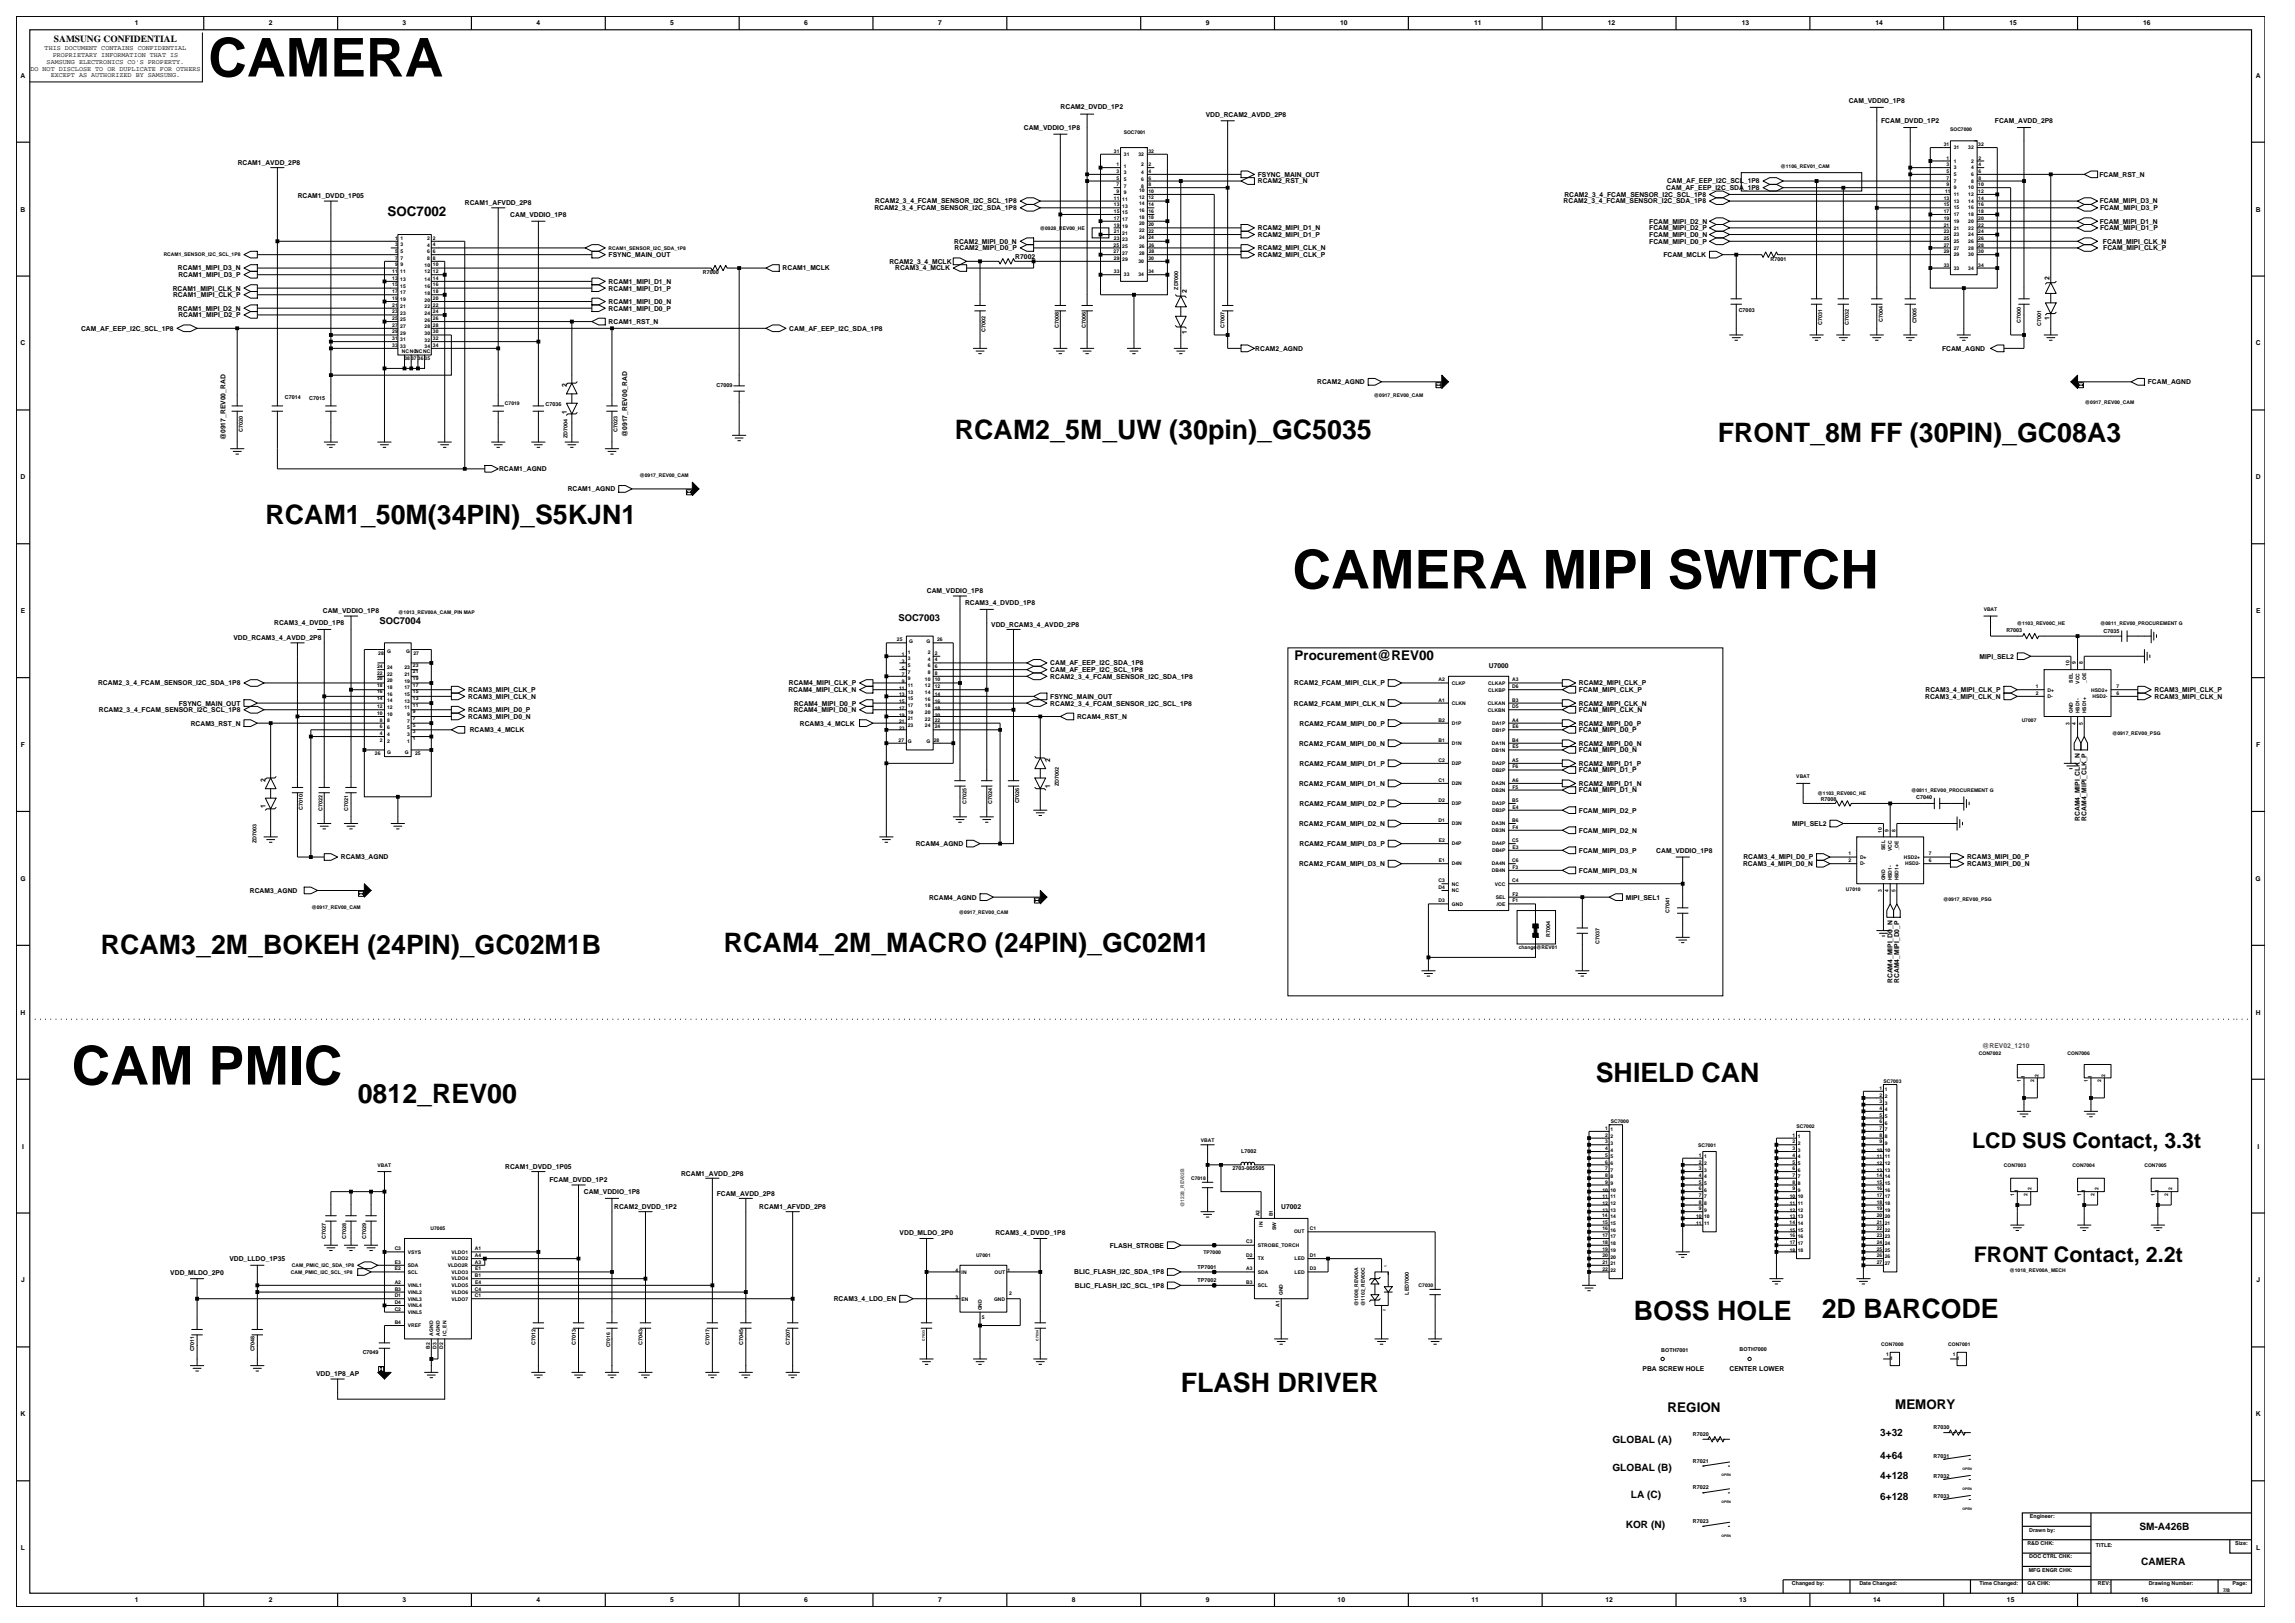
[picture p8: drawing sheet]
<svg xmlns="http://www.w3.org/2000/svg" width="420mm" height="297mm" viewBox="0 0 420 297" stroke-linecap="round" stroke-linejoin="round" font-family="sans-serif">
<defs><g id="words">
<g font-size="9.8">
<text x="38.1" y="14">CAMERA</text>
<text x="236.5" y="107.7">CAMERA MIPI SWITCH</text>
<text x="13.1" y="198.5">CAM PMIC</text>
</g>
<g font-size="4.9">
<text x="174.8" y="80.3">RCAM2_5M_UW (30pin)_GC5035</text>
<text x="314.4" y="80.9">FRONT_8M FF (30PIN)_GC08A3</text>
<text x="48.6" y="95.9">RCAM1_50M(34PIN)_S5KJN1</text>
<text x="18.5" y="174.5">RCAM3_2M_BOKEH (24PIN)_GC02M1B</text>
<text x="132.5" y="174.2">RCAM4_2M_MACRO (24PIN)_GC02M1</text>
<text x="65.5" y="201.8">0812_REV00</text>
<text x="292" y="198.1">SHIELD CAN</text>
<text x="299" y="241.6">BOSS HOLE</text>
<text x="333.4" y="241.2">2D BARCODE</text>
<text x="216.1" y="254.8">FLASH DRIVER</text>
</g>
<g font-size="3.9">
<text x="360.9" y="210.1">LCD SUS Contact, 3.3t</text>
<text x="361.2" y="230.9">FRONT Contact, 2.2t</text>
</g>
<g font-size="2.5">
<text x="70.9" y="39.6">SOC7002</text>
<text x="236.9" y="120.7">Procurement@REV00</text>
<text x="346.8" y="257.9">MEMORY</text>
<text x="305.2" y="258.5">REGION</text>
</g>
<g font-size="1.9">
<text x="295.1" y="264">GLOBAL (A)</text>
<text x="344.1" y="262.7">3+32</text>
<text x="295.1" y="269.2">GLOBAL (B)</text>
<text x="344.1" y="267">4+64</text>
<text x="298.4" y="274.1">LA (C)</text>
<text x="344.1" y="270.7">4+128</text>
<text x="344.1" y="274.4">6+128</text>
<text x="297.5" y="279.6">KOR (N)</text>
<text x="391.5" y="279.9">SM-A426B</text>
<text x="391.8" y="286.3">CAMERA</text>
</g>
<g font-size="1.7">
<text x="9.9" y="7.7">SAMSUNG CONFIDENTIAL</text>
<text x="164.4" y="113.6">SOC7003</text>
<text x="69.4" y="114.3">SOC7004</text>
</g>
<g font-size="1.2">
<text x="24.7" y="4.7">1</text>
<text x="49.2" y="4.7">2</text>
<text x="73.7" y="4.7">3</text>
<text x="98.2" y="4.7">4</text>
<text x="122.7" y="4.7">5</text>
<text x="147.2" y="4.7">6</text>
<text x="171.7" y="4.7">7</text>
<text x="220.7" y="4.7">9</text>
<text x="245.3" y="4.7">10</text>
<text x="269.8" y="4.7">11</text>
<text x="294.3" y="4.7">12</text>
<text x="318.7" y="4.7">13</text>
<text x="343.2" y="4.7">14</text>
<text x="367.7" y="4.7">15</text>
<text x="392.2" y="4.7">16</text>
<text x="8.2" y="9.2">THIS DOCUMENT CONTAINS CONFIDENTIAL</text>
<text x="8.5" y="11.7">SAMSUNG ELECTRONICS CO'S PROPERTY.</text>
<text x="9.6" y="10.5">PROPRIETARY INFORMATION THAT IS</text>
<text x="3.8" y="14.2">A</text>
<text x="5.6" y="12.9">DO NOT DISCLOSE TO OR DUPLICATE FOR OTHERS</text>
<text x="9.3" y="14.1">EXCEPT AS AUTHORIZED BY SAMSUNG.</text>
<text x="412.8" y="14.2">A</text>
<text x="187.4" y="23.8">CAM_VDDIO_1P8</text>
<text x="194.1" y="19.9">RCAM2_DVDD_1P2</text>
<text x="220.7" y="21.3">VDD_RCAM2_AVDD_2P8</text>
<text x="338.3" y="18.9">CAM_VDDIO_1P8</text>
<text x="344.3" y="22.5">FCAM_DVDD_1P2</text>
<text x="365.1" y="22.5">FCAM_AVDD_2P8</text>
<text x="43.5" y="30.2">RCAM1_AVDD_2P8</text>
<text x="230.2" y="32.4">FSYNC_MAIN_OUT</text>
<text x="230.2" y="33.6">RCAM2_RST_N</text>
<text x="304.9" y="34.8">CAM_AF_EEP_I2C_SDA_1P8</text>
<text x="305.1" y="33.6">CAM_AF_EEP_I2C_SCL_1P8</text>
<text x="384.2" y="32.4">FCAM_RST_N</text>
<text x="3.8" y="38.7">B</text>
<text x="54.5" y="36.3">RCAM1_DVDD_1P05</text>
<text x="85.1" y="37.6">RCAM1_AFVDD_2P8</text>
<text x="93.4" y="39.7">CAM_VDDIO_1P8</text>
<text x="160" y="38.5">RCAM2_3_4_FCAM_SENSOR_I2C_SDA_1P8</text>
<text x="160.2" y="37.2">RCAM2_3_4_FCAM_SENSOR_I2C_SCL_1P8</text>
<text x="286.2" y="37.2">RCAM2_3_4_FCAM_SENSOR_I2C_SDA_1P8</text>
<text x="286.3" y="36">RCAM2_3_4_FCAM_SENSOR_I2C_SCL_1P8</text>
<text x="301.8" y="40.9">FCAM_MIPI_D2_N</text>
<text x="384.3" y="37.2">FCAM_MIPI_D3_N</text>
<text x="384.3" y="40.9">FCAM_MIPI_D1_N</text>
<text x="384.3" y="38.5">FCAM_MIPI_D3_P</text>
<text x="412.8" y="38.7">B</text>
<text x="111.4" y="47">FSYNC_MAIN_OUT</text>
<text x="174.6" y="44.6">RCAM2_MIPI_D0_N</text>
<text x="174.7" y="45.8">RCAM2_MIPI_D0_P</text>
<text x="185.8" y="47.3">R7002</text>
<text x="230.2" y="42.1">RCAM2_MIPI_D1_N</text>
<text x="230.2" y="47">RCAM2_MIPI_CLK_P</text>
<text x="230.2" y="45.8">RCAM2_MIPI_CLK_N</text>
<text x="230.2" y="43.4">RCAM2_MIPI_D1_P</text>
<text x="301.8" y="42.1">FCAM_MIPI_D2_P</text>
<text x="301.8" y="43.4">FCAM_MIPI_D0_N</text>
<text x="301.8" y="44.6">FCAM_MIPI_D0_P</text>
<text x="304.4" y="47">FCAM_MCLK</text>
<text x="384.3" y="42.1">FCAM_MIPI_D1_P</text>
<text x="384.8" y="44.6">FCAM_MIPI_CLK_N</text>
<text x="384.9" y="45.8">FCAM_MIPI_CLK_P</text>
<text x="31.6" y="53.2">RCAM1_MIPI_CLK_N</text>
<text x="32.6" y="49.5">RCAM1_MIPI_D3_N</text>
<text x="32.6" y="50.7">RCAM1_MIPI_D3_P</text>
<text x="111.4" y="51.9">RCAM1_MIPI_D1_N</text>
<text x="111.4" y="53.2">RCAM1_MIPI_D1_P</text>
<text x="143.2" y="49.5">RCAM1_MCLK</text>
<text x="162.8" y="48.3">RCAM2_3_4_MCLK</text>
<text x="163.8" y="49.5">RCAM3_4_MCLK</text>
<text x="217.2" y="53.7" transform="rotate(-90 217.2 53.7)">2</text>
<text x="375.1" y="51.2" transform="rotate(-90 375.1 51.2)">2</text>
<text x="31.7" y="54.4">RCAM1_MIPI_CLK_P</text>
<text x="32.6" y="56.8">RCAM1_MIPI_D2_N</text>
<text x="32.6" y="58.1">RCAM1_MIPI_D2_P</text>
<text x="111.4" y="59.3">RCAM1_RST_N</text>
<text x="111.4" y="55.6">RCAM1_MIPI_D0_N</text>
<text x="111.4" y="56.8">RCAM1_MIPI_D0_P</text>
<text x="375.1" y="58.6" transform="rotate(-90 375.1 58.6)">1</text>
<text x="3.8" y="63.2">C</text>
<text x="14.8" y="60.5">CAM_AF_EEP_I2C_SCL_1P8</text>
<text x="144.4" y="60.5">CAM_AF_EEP_I2C_SDA_1P8</text>
<text x="217.2" y="61" transform="rotate(-90 217.2 61)">1</text>
<text x="229.7" y="64.2">RCAM2_AGND</text>
<text x="355.4" y="64.2">FCAM_AGND</text>
<text x="412.8" y="63.2">C</text>
<text x="103.7" y="70.9" transform="rotate(-90 103.7 70.9)">2</text>
<text x="241.1" y="70.3">RCAM2_AGND</text>
<text x="393.1" y="70.3">FCAM_AGND</text>
<text x="103.7" y="75.7" transform="rotate(-90 103.7 75.7)">1</text>
<text x="41.3" y="80.6" transform="rotate(-90 41.3 80.6)">@0917_REV00_RAD</text>
<text x="114.8" y="80" transform="rotate(-90 114.8 80)">@0917_REV00_RAD</text>
<text x="3.8" y="87.7">D</text>
<text x="91.3" y="86.2">RCAM1_AGND</text>
<text x="103.9" y="89.9">RCAM1_AGND</text>
<text x="412.8" y="87.7">D</text>
<text x="3.8" y="112.2">E</text>
<text x="59.1" y="112.3">CAM_VDDIO_1P8</text>
<text x="169.6" y="108.6">CAM_VDDIO_1P8</text>
<text x="176.6" y="110.7">RCAM3_4_DVDD_1P8</text>
<text x="412.9" y="112.2">E</text>
<text x="42.7" y="117.2">VDD_RCAM3_4_AVDD_2P8</text>
<text x="50.2" y="114.4">RCAM3_4_DVDD_1P8</text>
<text x="181.4" y="114.7">VDD_RCAM3_4_AVDD_2P8</text>
<text x="18" y="125.4">RCAM2_3_4_FCAM_SENSOR_I2C_SDA_1P8</text>
<text x="144.4" y="125.4">RCAM4_MIPI_CLK_P</text>
<text x="192.2" y="123">CAM_AF_EEP_I2C_SCL_1P8</text>
<text x="192.2" y="124.2">RCAM2_3_4_FCAM_SENSOR_I2C_SDA_1P8</text>
<text x="192.2" y="121.7">CAM_AF_EEP_I2C_SDA_1P8</text>
<text x="236.9" y="125.4">RCAM2_FCAM_MIPI_CLK_P</text>
<text x="272.5" y="122.2">U7000</text>
<text x="289" y="125.4">RCAM2_MIPI_CLK_P</text>
<text x="362.3" y="120.5">MIPI_SEL2</text>
<text x="18.1" y="130.3">RCAM2_3_4_FCAM_SENSOR_I2C_SCL_1P8</text>
<text x="32.7" y="129.1">FSYNC_MAIN_OUT</text>
<text x="85.7" y="127.9">RCAM3_MIPI_CLK_N</text>
<text x="85.7" y="126.6">RCAM3_MIPI_CLK_P</text>
<text x="85.7" y="131.6">RCAM3_MIPI_D0_N</text>
<text x="85.7" y="130.3">RCAM3_MIPI_D0_P</text>
<text x="144.3" y="126.6">RCAM4_MIPI_CLK_N</text>
<text x="145.2" y="130.3">RCAM4_MIPI_D0_N</text>
<text x="145.3" y="129.1">RCAM4_MIPI_D0_P</text>
<text x="192.2" y="127.9">FSYNC_MAIN_OUT</text>
<text x="192.2" y="129.1">RCAM2_3_4_FCAM_SENSOR_I2C_SCL_1P8</text>
<text x="197.1" y="131.6">RCAM4_RST_N</text>
<text x="236.8" y="129.1">RCAM2_FCAM_MIPI_CLK_N</text>
<text x="289" y="126.6">FCAM_MIPI_CLK_P</text>
<text x="289" y="130.3">FCAM_MIPI_CLK_N</text>
<text x="289" y="129.1">RCAM2_MIPI_CLK_N</text>
<text x="352.3" y="127.9">RCAM3_4_MIPI_CLK_N</text>
<text x="352.4" y="126.6">RCAM3_4_MIPI_CLK_P</text>
<text x="394.3" y="126.6">RCAM3_MIPI_CLK_P</text>
<text x="394.3" y="127.9">RCAM3_MIPI_CLK_N</text>
<text x="3.8" y="136.7">F</text>
<text x="34.9" y="132.8">RCAM3_RST_N</text>
<text x="86" y="134">RCAM3_4_MCLK</text>
<text x="146.4" y="132.8">RCAM3_4_MCLK</text>
<text x="237.7" y="136.4">RCAM2_FCAM_MIPI_D0_N</text>
<text x="237.8" y="132.8">RCAM2_FCAM_MIPI_D0_P</text>
<text x="289" y="136.4">RCAM2_MIPI_D0_N</text>
<text x="289" y="132.8">RCAM2_MIPI_D0_P</text>
<text x="289" y="134">FCAM_MIPI_D0_P</text>
<text x="289" y="137.7">FCAM_MIPI_D0_N</text>
<text x="412.9" y="136.7">F</text>
<text x="48.6" y="143.1" transform="rotate(-90 48.6 143.1)">2</text>
<text x="192.2" y="139.5" transform="rotate(-90 192.2 139.5)">2</text>
<text x="237.7" y="143.8">RCAM2_FCAM_MIPI_D1_N</text>
<text x="237.8" y="140.1">RCAM2_FCAM_MIPI_D1_P</text>
<text x="289" y="143.8">RCAM2_MIPI_D1_N</text>
<text x="289" y="140.1">RCAM2_MIPI_D1_P</text>
<text x="289" y="141.3">FCAM_MIPI_D1_P</text>
<text x="48.6" y="147.9" transform="rotate(-90 48.6 147.9)">1</text>
<text x="192.2" y="144.3" transform="rotate(-90 192.2 144.3)">1</text>
<text x="237.8" y="147.5">RCAM2_FCAM_MIPI_D2_P</text>
<text x="289" y="148.7">FCAM_MIPI_D2_P</text>
<text x="289" y="145">FCAM_MIPI_D1_N</text>
<text x="167.6" y="154.8">RCAM4_AGND</text>
<text x="237.7" y="151.1">RCAM2_FCAM_MIPI_D2_N</text>
<text x="237.8" y="154.8">RCAM2_FCAM_MIPI_D3_P</text>
<text x="289" y="152.4">FCAM_MIPI_D2_N</text>
<text x="328" y="151.1">MIPI_SEL2</text>
<text x="380.6" y="150.2" transform="rotate(-90 380.6 150.2)">RCAM4_MIPI_CLK_N</text>
<text x="381.9" y="150.2" transform="rotate(-90 381.9 150.2)">RCAM4_MIPI_CLK_P</text>
<text x="3.7" y="161.2">G</text>
<text x="62.4" y="157.3">RCAM3_AGND</text>
<text x="237.7" y="158.5">RCAM2_FCAM_MIPI_D3_N</text>
<text x="289" y="156">FCAM_MIPI_D3_P</text>
<text x="289" y="159.7">FCAM_MIPI_D3_N</text>
<text x="303.1" y="156">CAM_VDDIO_1P8</text>
<text x="319" y="158.5">RCAM3_4_MIPI_D0_N</text>
<text x="319.1" y="157.3">RCAM3_4_MIPI_D0_P</text>
<text x="360" y="157.3">RCAM3_MIPI_D0_P</text>
<text x="360" y="158.5">RCAM3_MIPI_D0_N</text>
<text x="412.8" y="161.2">G</text>
<text x="45.7" y="163.4">RCAM3_AGND</text>
<text x="170" y="164.6">RCAM4_AGND</text>
<text x="297.5" y="164.6">MIPI_SEL1</text>
<text x="346.4" y="179.9" transform="rotate(-90 346.4 179.9)">RCAM4_MIPI_D0_N</text>
<text x="347.6" y="179.8" transform="rotate(-90 347.6 179.8)">RCAM4_MIPI_D0_P</text>
<text x="3.8" y="185.7">H</text>
<text x="412.8" y="185.7">H</text>
<text x="4" y="210.2">I</text>
<text x="92.5" y="213.9">RCAM1_DVDD_1P05</text>
<text x="124.6" y="215.1">RCAM1_AVDD_2P8</text>
<text x="413.1" y="210.2">I</text>
<text x="100.6" y="216.4">FCAM_DVDD_1P2</text>
<text x="106.8" y="218.5">CAM_VDDIO_1P8</text>
<text x="112.4" y="221.2">RCAM2_DVDD_1P2</text>
<text x="131.2" y="218.8">FCAM_AVDD_2P8</text>
<text x="139" y="221.2">RCAM1_AFVDD_2P8</text>
<text x="234.5" y="221.2">U7002</text>
<text x="164.6" y="225.9">VDD_MLDO_2P0</text>
<text x="182.2" y="226">RCAM3_4_DVDD_1P8</text>
<text x="31.2" y="233.3">VDD_MLDO_2P0</text>
<text x="42" y="230.8">VDD_LLDO_1P35</text>
<text x="196.6" y="233.2">BLIC_FLASH_I2C_SDA_1P8</text>
<text x="203.1" y="228.3">FLASH_STROBE</text>
<text x="3.9" y="234.7">J</text>
<text x="152.6" y="238.1">RCAM3_4_LDO_EN</text>
<text x="196.7" y="235.6">BLIC_FLASH_I2C_SCL_1P8</text>
<text x="412.9" y="234.7">J</text>
<text x="57.8" y="251.9">VDD_1P8_AP</text>
<text x="300.6" y="250.8">PBA SCREW HOLE</text>
<text x="316.5" y="250.8">CENTER LOWER</text>
<text x="3.8" y="259.2">K</text>
<text x="412.8" y="259.2">K</text>
<text x="3.8" y="283.7">L</text>
<text x="412.9" y="283.7">L</text>
<text x="24.7" y="293.2">1</text>
<text x="49.2" y="293.2">2</text>
<text x="73.7" y="293.2">3</text>
<text x="98.2" y="293.2">4</text>
<text x="122.7" y="293.2">5</text>
<text x="147.2" y="293.2">6</text>
<text x="171.7" y="293.2">7</text>
<text x="196.2" y="293.2">8</text>
<text x="220.7" y="293.2">9</text>
<text x="244.8" y="293.2">10</text>
<text x="269.3" y="293.2">11</text>
<text x="293.8" y="293.2">12</text>
<text x="318.3" y="293.2">13</text>
<text x="342.8" y="293.2">14</text>
<text x="367.3" y="293.2">15</text>
<text x="391.8" y="293.2">16</text>
</g>
<text font-size="1.2" fill="#f00" x="362.8" y="191.7">@REV02_1210</text>
<g font-size="1">
<text x="324" y="47.8">R7001</text>
<text x="128.6" y="50.2">R7000</text>
<text x="215.6" y="53" transform="rotate(-90 215.6 53)">ZD7000</text>
<text x="193.8" y="60" transform="rotate(-90 193.8 60)">C7008</text>
<text x="198.7" y="60" transform="rotate(-90 198.7 60)">C7006</text>
<text x="224.1" y="60" transform="rotate(-90 224.1 60)">C7007</text>
<text x="318.2" y="57">C7003</text>
<text x="333.4" y="59.5" transform="rotate(-90 333.4 59.5)">C7031</text>
<text x="338.4" y="59.5" transform="rotate(-90 338.4 59.5)">C7032</text>
<text x="344.5" y="58.9" transform="rotate(-90 344.5 58.9)">C7004</text>
<text x="350.7" y="59.2" transform="rotate(-90 350.7 59.2)">C7005</text>
<text x="369.8" y="59" transform="rotate(-90 369.8 59)">C7000</text>
<text x="373.6" y="59.6" transform="rotate(-90 373.6 59.6)">C7001</text>
<text x="180.4" y="60.7" transform="rotate(-90 180.4 60.7)">C7002</text>
<text x="131.1" y="70.8">C7009</text>
<text x="52.1" y="73">C7014</text>
<text x="56.6" y="73.2">C7015</text>
<text x="99.8" y="74.2">C7036</text>
<text x="44.4" y="79.1" transform="rotate(-90 44.4 79.1)">C7020</text>
<text x="103.8" y="80.1" transform="rotate(-90 103.8 80.1)">ZD7004</text>
<text x="113" y="79.1" transform="rotate(-90 113 79.1)">C7023</text>
<text x="367.2" y="115.6">R7003</text>
<text x="385" y="115.9">C7035</text>
<text x="193.7" y="143.8" transform="rotate(-90 193.7 143.8)">ZD7002</text>
<text x="55.4" y="148.2" transform="rotate(-90 55.4 148.2)">C7010</text>
<text x="59" y="148.4" transform="rotate(-90 59 148.4)">C7022</text>
<text x="63.7" y="148.4" transform="rotate(-90 63.7 148.4)">C7021</text>
<text x="176.9" y="147.2" transform="rotate(-90 176.9 147.2)">C7025</text>
<text x="181.6" y="147.2" transform="rotate(-90 181.6 147.2)">C7024</text>
<text x="186.5" y="147" transform="rotate(-90 186.5 147)">C7026</text>
<text x="333.2" y="146.5">R7008</text>
<text x="350.7" y="146.2">C7040</text>
<text x="46.9" y="154.2" transform="rotate(-90 46.9 154.2)">ZD7003</text>
<text x="305.5" y="167.1" transform="rotate(-90 305.5 167.1)">C7041</text>
<text x="283.7" y="171.5" transform="rotate(-90 283.7 171.5)">R7004</text>
<text x="292.7" y="172.7" transform="rotate(-90 292.7 172.7)">C7037</text>
<text x="225.6" y="214.1">2703-005505</text>
<text x="227.1" y="210.9">L7002</text>
<text x="59.6" y="226.8" transform="rotate(-90 59.6 226.8)">C7027</text>
<text x="63.3" y="226.8" transform="rotate(-90 63.3 226.8)">C7028</text>
<text x="67" y="226.8" transform="rotate(-90 67 226.8)">C7029</text>
<text x="219.2" y="232.2">TP7001</text>
<text x="219.2" y="234.6">TP7002</text>
<text x="257.8" y="236.9" transform="rotate(-90 257.8 236.9)">LED7000</text>
<text x="35.5" y="247.3" transform="rotate(-90 35.5 247.3)">C7011</text>
<text x="46.6" y="247.3" transform="rotate(-90 46.6 247.3)">C7048</text>
<text x="66.4" y="247.8">C7049</text>
<text x="98" y="246.1" transform="rotate(-90 98 246.1)">C7012</text>
<text x="105.4" y="246.1" transform="rotate(-90 105.4 246.1)">C7013</text>
<text x="117.6" y="246.1" transform="rotate(-90 117.6 246.1)">C7043</text>
<text x="129.8" y="246.1" transform="rotate(-90 129.8 246.1)">C7017</text>
<text x="136" y="246.1" transform="rotate(-90 136 246.1)">C7045</text>
<text x="144.6" y="246.1" transform="rotate(-90 144.6 246.1)">C7207</text>
<text x="304" y="247.3">BOTH7001</text>
<text x="318.4" y="247.2">BOTH7000</text>
<text x="309.8" y="262.7">R7020</text>
<text x="353.9" y="261.5">R7030</text>
<text x="309.8" y="267.7">R7021</text>
<text x="353.9" y="266.7">R7031</text>
<text x="309.8" y="272.6">R7022</text>
<text x="353.9" y="270.4">R7032</text>
<text x="353.9" y="274.1">R7033</text>
<text x="309.8" y="278.7">R7023</text>
<text x="371.4" y="280.2">Drawn by:</text>
<text x="371.5" y="277.8">Engineer:</text>
<text x="371" y="282.7">R&amp;D CHK:</text>
<text x="371.3" y="287.6">MFG ENGR CHK:</text>
<text x="371.4" y="285.2">DOC CTRL CHK:</text>
<text x="383.6" y="283">TITLE:</text>
<text x="409.1" y="282.7">Size:</text>
<text x="327.9" y="290.1">Changed by:</text>
<text x="340.3" y="290.1">Date Changed:</text>
<text x="362.2" y="290.1">Time Changed:</text>
<text x="371.1" y="290.1">QA CHK:</text>
<text x="383.9" y="290.1">REV:</text>
<text x="393.2" y="290.1">Drawing Number:</text>
<text x="408.6" y="290.1">Page:</text>
</g>
<g font-size=".9">
<text x="356.9" y="23.9">SOC7000</text>
<text x="203.9" y="28">31</text>
<text x="205.6" y="24.6">SOC7001</text>
<text x="205.7" y="28.5">31</text>
<text x="208.3" y="28.5">32</text>
<text x="210.2" y="28">32</text>
<text x="355.7" y="26.8">31</text>
<text x="356.2" y="29.2">1</text>
<text x="357.5" y="27.3">31</text>
<text x="357.5" y="29.8">1</text>
<text x="360.2" y="27.3">32</text>
<text x="360.7" y="29.8">2</text>
<text x="362" y="26.8">32</text>
<text x="362.1" y="29.2">2</text>
<text x="204.3" y="32.9">5</text>
<text x="204.3" y="34.1">7</text>
<text x="204.3" y="35.3">9</text>
<text x="204.3" y="31.7">3</text>
<text x="204.3" y="30.4">1</text>
<text x="205.7" y="33.1">5</text>
<text x="205.7" y="34.3">7</text>
<text x="205.7" y="35.6">9</text>
<text x="205.7" y="31.9">3</text>
<text x="205.7" y="30.7">1</text>
<text x="208.5" y="35.1">10</text>
<text x="208.8" y="34.3">8</text>
<text x="208.8" y="31.9">4</text>
<text x="208.8" y="33.1">6</text>
<text x="208.8" y="30.4">2</text>
<text x="210.2" y="35.2">10</text>
<text x="210.2" y="31.7">4</text>
<text x="210.2" y="32.9">6</text>
<text x="210.2" y="34.1">8</text>
<text x="210.2" y="30.4">2</text>
<text x="325.8" y="30.7">@1106_REV01_CAM</text>
<text x="356" y="35.3">11</text>
<text x="356.2" y="31.7">5</text>
<text x="356.2" y="32.9">7</text>
<text x="356.2" y="34.1">9</text>
<text x="356.2" y="30.4">3</text>
<text x="357.5" y="32.2">5</text>
<text x="357.5" y="33.4">7</text>
<text x="357.5" y="34.7">9</text>
<text x="357.5" y="31">3</text>
<text x="357.5" y="35.9">11</text>
<text x="360.2" y="34.7">10</text>
<text x="360.2" y="35.9">12</text>
<text x="360.7" y="32.2">6</text>
<text x="360.7" y="33.4">8</text>
<text x="360.7" y="31">4</text>
<text x="362" y="34.1">10</text>
<text x="362" y="35.3">12</text>
<text x="362.1" y="31.7">6</text>
<text x="362.1" y="32.9">8</text>
<text x="362.1" y="30.4">4</text>
<text x="203.9" y="37.8">13</text>
<text x="203.9" y="39">15</text>
<text x="203.9" y="40.2">17</text>
<text x="203.9" y="41.5">19</text>
<text x="203.9" y="36.5">11</text>
<text x="205.4" y="38">13</text>
<text x="205.4" y="39.2">15</text>
<text x="205.4" y="40.5">17</text>
<text x="205.4" y="41.7">19</text>
<text x="205.4" y="36.8">11</text>
<text x="208.5" y="41.3">20</text>
<text x="208.5" y="37.6">14</text>
<text x="208.5" y="38.8">16</text>
<text x="208.5" y="40">18</text>
<text x="208.5" y="36.4">12</text>
<text x="210.2" y="41.4">20</text>
<text x="210.2" y="37.7">14</text>
<text x="210.2" y="38.9">16</text>
<text x="210.2" y="40.2">18</text>
<text x="210.2" y="36.5">12</text>
<text x="355.7" y="41.5">21</text>
<text x="355.7" y="37.8">15</text>
<text x="355.7" y="39">17</text>
<text x="355.7" y="40.2">19</text>
<text x="355.7" y="36.5">13</text>
<text x="357.5" y="42">21</text>
<text x="357.5" y="38.3">15</text>
<text x="357.5" y="39.6">17</text>
<text x="357.5" y="40.8">19</text>
<text x="357.5" y="37.1">13</text>
<text x="360.2" y="42">22</text>
<text x="360.2" y="39.6">18</text>
<text x="360.2" y="37.1">14</text>
<text x="360.2" y="38.3">16</text>
<text x="360.2" y="40.8">20</text>
<text x="362" y="41.5">22</text>
<text x="362" y="36.5">14</text>
<text x="362" y="37.8">16</text>
<text x="362" y="39">18</text>
<text x="362" y="40.2">20</text>
<text x="30" y="46.9">RCAM1_SENSOR_I2C_SCL_1P8</text>
<text x="72.3" y="46.3">5</text>
<text x="72.3" y="47.5">7 7</text>
<text x="72.3" y="45.1">3</text>
<text x="72.3" y="43.9">1</text>
<text x="73.3" y="46.3">5</text>
<text x="73.3" y="45.1">3</text>
<text x="73.3" y="43.9">1</text>
<text x="78.2" y="45.1">4</text>
<text x="78.2" y="46.4">6</text>
<text x="78.2" y="47.6">8</text>
<text x="78.2" y="43.9">2</text>
<text x="79.2" y="45.1">4</text>
<text x="79.2" y="46.3">6</text>
<text x="79.2" y="47.5">8</text>
<text x="79.2" y="43.9">2</text>
<text x="111.4" y="45.7">RCAM1_SENSOR_I2C_SDA_1P8</text>
<text x="190.3" y="42">@0928_REV00_HE</text>
<text x="203.8" y="45.1">25</text>
<text x="203.8" y="46.4">27</text>
<text x="203.9" y="47.6">29</text>
<text x="203.9" y="42.7">21</text>
<text x="203.9" y="43.9">23</text>
<text x="205.4" y="47.8">29</text>
<text x="205.4" y="42.9">21</text>
<text x="205.4" y="44.2">23</text>
<text x="205.4" y="45.4">25</text>
<text x="205.4" y="46.6">27</text>
<text x="208.5" y="45.4">26</text>
<text x="208.5" y="42.5">22</text>
<text x="208.5" y="43.7">24</text>
<text x="208.5" y="46.6">28</text>
<text x="210.2" y="47.6">30</text>
<text x="210.2" y="42.6">22</text>
<text x="210.2" y="43.8">24</text>
<text x="210.2" y="45.1">26</text>
<text x="210.2" y="46.4">28</text>
<text x="355.7" y="46.4">29</text>
<text x="355.7" y="42.7">23</text>
<text x="355.7" y="43.9">25</text>
<text x="355.7" y="45.1">27</text>
<text x="357.5" y="46.9">29</text>
<text x="357.5" y="43.2">23</text>
<text x="357.5" y="44.4">25</text>
<text x="357.5" y="45.7">27</text>
<text x="360.2" y="44.4">26</text>
<text x="360.2" y="46.9">30</text>
<text x="360.2" y="43.2">24</text>
<text x="360.2" y="45.7">28</text>
<text x="362" y="46.4">30</text>
<text x="362" y="42.7">24</text>
<text x="362" y="43.9">26</text>
<text x="362" y="45.1">28</text>
<text x="71.8" y="50">11</text>
<text x="71.8" y="51.2">13</text>
<text x="71.8" y="52.4">15</text>
<text x="71.8" y="53.6">17</text>
<text x="72.3" y="48.7">9</text>
<text x="73.3" y="51.4">13</text>
<text x="73.3" y="52.7">15</text>
<text x="73.3" y="53.9">17</text>
<text x="73.3" y="50">11</text>
<text x="73.3" y="48.7">9</text>
<text x="77.7" y="50">12</text>
<text x="77.7" y="51.5">14</text>
<text x="77.7" y="52.7">16</text>
<text x="77.7" y="53.9">18</text>
<text x="77.7" y="48.8">10</text>
<text x="79.2" y="50">12</text>
<text x="79.2" y="51.2">14</text>
<text x="79.2" y="52.4">16</text>
<text x="79.2" y="53.6">18</text>
<text x="79.2" y="48.7">10</text>
<text x="203.9" y="50">33</text>
<text x="205.7" y="50.6">33</text>
<text x="208.3" y="50.6">34</text>
<text x="208.3" y="48.1">30</text>
<text x="210.2" y="50">34</text>
<text x="355.7" y="48.8">33</text>
<text x="357.5" y="49.4">33</text>
<text x="360.2" y="49.4">34</text>
<text x="362" y="48.8">34</text>
<text x="71.8" y="59.8">27</text>
<text x="71.8" y="56.1">21</text>
<text x="71.8" y="57.3">23</text>
<text x="71.8" y="58.5">25</text>
<text x="71.8" y="54.9">19</text>
<text x="73.3" y="56.3">21</text>
<text x="73.3" y="57.6">23</text>
<text x="73.3" y="58.8">25</text>
<text x="73.3" y="55.1">19</text>
<text x="77.7" y="58.8">26</text>
<text x="77.7" y="55.2">20</text>
<text x="77.7" y="56.4">22</text>
<text x="77.7" y="57.6">24</text>
<text x="79.2" y="58.5">26</text>
<text x="79.2" y="59.8">28</text>
<text x="79.2" y="54.9">20</text>
<text x="79.2" y="56.1">22</text>
<text x="79.2" y="57.3">24</text>
<text x="71.8" y="61">29</text>
<text x="71.8" y="62.2">31</text>
<text x="71.8" y="63.4">33</text>
<text x="73.3" y="60">27</text>
<text x="73.3" y="61.2">29</text>
<text x="73.3" y="62.5">31</text>
<text x="73.3" y="63.7">33</text>
<text x="73.5" y="64.6">NC NCNCNC</text>
<text x="74" y="65.9">38</text>
<text x="75.2" y="65.9">37</text>
<text x="76.5" y="65.9">36</text>
<text x="77.7" y="63.7">34</text>
<text x="77.7" y="65.9">35</text>
<text x="77.7" y="60.1">28</text>
<text x="77.7" y="61.3">30</text>
<text x="77.7" y="62.5">32</text>
<text x="79.2" y="63.4">34</text>
<text x="79.2" y="61">30</text>
<text x="79.2" y="62.2">32</text>
<text x="92.4" y="74.2">C7019</text>
<text x="251.4" y="72.6">@0917_REV00_CAM</text>
<text x="381.6" y="73.9">@0917_REV00_CAM</text>
<text x="117" y="87.3">@0917_REV00_CAM</text>
<text x="72.9" y="112.4">@1013_REV00A_CAM_PIN MAP</text>
<text x="363" y="111.8">VBAT</text>
<text x="69.2" y="119.8">28</text>
<text x="70.9" y="119.5">G</text>
<text x="74.3" y="119.5">G</text>
<text x="75.7" y="119.8">27</text>
<text x="164.1" y="117.3">25</text>
<text x="166.1" y="119.6">1</text>
<text x="166.4" y="117.6">G</text>
<text x="169.6" y="117.6">G</text>
<text x="169.8" y="119.6">2</text>
<text x="171.1" y="119.8">2</text>
<text x="171.5" y="117.3">26</text>
<text x="369.1" y="114.3">@1103_REV00C_HE</text>
<text x="384.3" y="114.3">@0811_REV00_PROCUREMENT G</text>
<text x="69" y="124.4">20</text>
<text x="69" y="123.5">22</text>
<text x="69" y="122.2">24</text>
<text x="69" y="125.6">18</text>
<text x="70.9" y="124.8">20</text>
<text x="70.9" y="123.6">22</text>
<text x="70.9" y="122.4">24</text>
<text x="74" y="124.9">19</text>
<text x="74" y="123.7">21</text>
<text x="74" y="122.5">23</text>
<text x="75.6" y="124.4">19</text>
<text x="75.6" y="123.2">21</text>
<text x="75.6" y="122">23</text>
<text x="75.6" y="125.6">17</text>
<text x="165.1" y="125">9</text>
<text x="165.1" y="121.3">3</text>
<text x="165.1" y="122.5">5</text>
<text x="165.1" y="123.8">7</text>
<text x="165.1" y="120.1">1</text>
<text x="166.1" y="124.5">9</text>
<text x="166.1" y="120.8">3</text>
<text x="166.1" y="122">5</text>
<text x="166.1" y="123.3">7</text>
<text x="166.1" y="125.7">11</text>
<text x="169.3" y="125.8">12</text>
<text x="169.3" y="124.5">10</text>
<text x="169.8" y="123.3">8</text>
<text x="169.8" y="120.9">4</text>
<text x="169.8" y="122.1">6</text>
<text x="171.1" y="123.5">8</text>
<text x="171.1" y="121">4</text>
<text x="171.1" y="122.2">6</text>
<text x="171.1" y="124.7">10</text>
<text x="171.1" y="125.9">12</text>
<text x="263.3" y="124.7">A2</text>
<text x="265.7" y="125.3">CLKP</text>
<text x="272.3" y="125.3">CLKAP</text>
<text x="276.8" y="125.9">D6</text>
<text x="276.8" y="124.7">A3</text>
<text x="372.6" y="125.9">1</text>
<text x="378.7" y="121.8" transform="rotate(-90 378.7 121.8)">10</text>
<text x="379.3" y="124.9" transform="rotate(-90 379.3 124.9)">SEL</text>
<text x="379.9" y="121.6" transform="rotate(-90 379.9 121.6)">9</text>
<text x="380.5" y="125.1" transform="rotate(-90 380.5 125.1)">VCC</text>
<text x="381.2" y="121.6" transform="rotate(-90 381.2 121.6)">8</text>
<text x="381.8" y="125" transform="rotate(-90 381.8 125)">_OE</text>
<text x="387.3" y="125.9">7</text>
<text x="69" y="129.6">12</text>
<text x="69" y="128.1">14</text>
<text x="69" y="126.9">16</text>
<text x="69" y="130.8">10</text>
<text x="70.9" y="126.1">18</text>
<text x="70.9" y="131">10</text>
<text x="70.9" y="129.8">12</text>
<text x="70.9" y="128.5">14</text>
<text x="70.9" y="127.3">16</text>
<text x="74" y="129.8">11</text>
<text x="74" y="128.6">13</text>
<text x="74" y="127.4">15</text>
<text x="74" y="126.1">17</text>
<text x="74.5" y="131">9</text>
<text x="75.6" y="130.5">9</text>
<text x="75.6" y="131.8">7</text>
<text x="75.6" y="129.3">11</text>
<text x="75.6" y="128.1">13</text>
<text x="75.6" y="126.9">15</text>
<text x="164.6" y="131.1">19</text>
<text x="164.6" y="126.2">11</text>
<text x="164.6" y="127.4">13</text>
<text x="164.6" y="128.7">15</text>
<text x="164.6" y="129.9">17</text>
<text x="166.1" y="130.6">19</text>
<text x="166.1" y="131.8">21</text>
<text x="166.1" y="126.9">13</text>
<text x="166.1" y="128.2">15</text>
<text x="166.1" y="129.4">17</text>
<text x="169.3" y="130.7">20</text>
<text x="169.3" y="131.9">22</text>
<text x="169.3" y="127">14</text>
<text x="169.3" y="128.2">16</text>
<text x="169.3" y="129.4">18</text>
<text x="171.1" y="131.1">20</text>
<text x="171.1" y="127.4">14</text>
<text x="171.1" y="128.7">16</text>
<text x="171.1" y="129.9">18</text>
<text x="263.3" y="128.4">A1</text>
<text x="265.7" y="129">CLKN</text>
<text x="272.3" y="130.2">CLKBN</text>
<text x="272.3" y="129">CLKAN</text>
<text x="272.3" y="126.5">CLKBP</text>
<text x="276.8" y="129.6">D5</text>
<text x="276.8" y="128.4">B3</text>
<text x="372.6" y="127.2">2</text>
<text x="374.7" y="126.5">D+</text>
<text x="374.7" y="127.8">D-</text>
<text x="379.3" y="130.5" transform="rotate(-90 379.3 130.5)">GND</text>
<text x="380.5" y="130.5" transform="rotate(-90 380.5 130.5)">HSD1-</text>
<text x="381.8" y="130.5" transform="rotate(-90 381.8 130.5)">HSD1+</text>
<text x="382.7" y="126.5">HSD2+</text>
<text x="383" y="127.8">HSD2-</text>
<text x="387.3" y="127.2">6</text>
<text x="69.5" y="132.1">8</text>
<text x="69.5" y="134.5">4</text>
<text x="69.5" y="133.3">6</text>
<text x="69.5" y="135.7">2</text>
<text x="70.9" y="132.2">8</text>
<text x="70.9" y="137.9">G</text>
<text x="70.9" y="134.7">4</text>
<text x="70.9" y="133.4">6</text>
<text x="70.9" y="135.9">2</text>
<text x="74.1" y="137.9">G</text>
<text x="74.5" y="132.2">7</text>
<text x="74.5" y="134.7">3</text>
<text x="74.5" y="133.5">5</text>
<text x="74.5" y="135.9">1</text>
<text x="75.6" y="134.2">3</text>
<text x="75.6" y="133">5</text>
<text x="75.6" y="135.4">1</text>
<text x="164.4" y="135.7">27</text>
<text x="164.6" y="132.3">21</text>
<text x="164.6" y="133.5">23</text>
<text x="166.1" y="136">G</text>
<text x="166.1" y="133.1">23</text>
<text x="169.3" y="133.1">24</text>
<text x="169.6" y="136">G</text>
<text x="170.9" y="135.7">28</text>
<text x="171.1" y="132.1">22</text>
<text x="171.1" y="133.3">24</text>
<text x="263.3" y="135.7">B1</text>
<text x="263.3" y="132">B2</text>
<text x="265.7" y="136.3">D1N</text>
<text x="265.7" y="132.7">D1P</text>
<text x="273" y="137.6">DB1N</text>
<text x="273" y="136.3">DA1N</text>
<text x="273.1" y="133.9">DB1P</text>
<text x="273.1" y="132.7">DA1P</text>
<text x="276.8" y="132">A4</text>
<text x="276.8" y="135.7">B4</text>
<text x="276.8" y="136.9">E5</text>
<text x="276.8" y="133.3">E6</text>
<text x="370" y="132">U7007</text>
<text x="378.7" y="132.6" transform="rotate(-90 378.7 132.6)">3</text>
<text x="379.9" y="132.6" transform="rotate(-90 379.9 132.6)">4</text>
<text x="381.2" y="132.6" transform="rotate(-90 381.2 132.6)">5</text>
<text x="386.5" y="134.5">@0917_REV00_PSG</text>
<text x="68.6" y="138.2">26</text>
<text x="76" y="138.2">25</text>
<text x="263.3" y="143.1">C1</text>
<text x="263.3" y="139.4">C2</text>
<text x="265.7" y="143.7">D2N</text>
<text x="265.7" y="140">D2P</text>
<text x="273" y="143.7">DA2N</text>
<text x="273.1" y="141.2">DB2P</text>
<text x="273.1" y="140">DA2P</text>
<text x="276.8" y="139.4">A5</text>
<text x="276.8" y="143.1">A6</text>
<text x="276.8" y="140.6">F6</text>
<text x="328.7" y="142.4">VBAT</text>
<text x="263.3" y="146.7">D2</text>
<text x="265.7" y="147.3">D3P</text>
<text x="273" y="144.9">DB2N</text>
<text x="273.1" y="148.6">DB3P</text>
<text x="273.1" y="147.3">DA3P</text>
<text x="276.8" y="146.7">B5</text>
<text x="276.8" y="148">E4</text>
<text x="276.8" y="144.3">F5</text>
<text x="332.6" y="145.5">@1103_REV00C_HE</text>
<text x="349.7" y="144.9">@0811_REV00_PROCUREMENT G</text>
<text x="263.3" y="150.4">D1</text>
<text x="263.3" y="154.1">E2</text>
<text x="265.7" y="154.7">D4P</text>
<text x="265.7" y="151">D3N</text>
<text x="273" y="152.3">DB3N</text>
<text x="273" y="151">DA3N</text>
<text x="273.1" y="155.9">DB4P</text>
<text x="273.1" y="154.7">DA4P</text>
<text x="276.8" y="150.4">B6</text>
<text x="276.8" y="154.1">C5</text>
<text x="276.8" y="155.3">E3</text>
<text x="276.8" y="151.6">F4</text>
<text x="344.4" y="152.4" transform="rotate(-90 344.4 152.4)">10</text>
<text x="345" y="155.5" transform="rotate(-90 345 155.5)">SEL</text>
<text x="345.6" y="152.2" transform="rotate(-90 345.6 152.2)">9</text>
<text x="346.2" y="155.7" transform="rotate(-90 346.2 155.7)">VCC</text>
<text x="346.9" y="152.2" transform="rotate(-90 346.9 152.2)">8</text>
<text x="347.5" y="155.6" transform="rotate(-90 347.5 155.6)">_OE</text>
<text x="263.3" y="161.4">C3</text>
<text x="263.3" y="157.8">E1</text>
<text x="265.7" y="158.4">D4N</text>
<text x="273" y="159.6">DB4N</text>
<text x="273" y="158.4">DA4N</text>
<text x="276.8" y="161.4">C4</text>
<text x="276.8" y="157.8">C6</text>
<text x="276.8" y="159">F3</text>
<text x="338.3" y="156.5">1</text>
<text x="338.3" y="157.8">2</text>
<text x="340.4" y="157.2">D+</text>
<text x="340.4" y="158.4">D-</text>
<text x="345" y="161.1" transform="rotate(-90 345 161.1)">GND</text>
<text x="346.2" y="161.1" transform="rotate(-90 346.2 161.1)">HSD1-</text>
<text x="347.5" y="161.1" transform="rotate(-90 347.5 161.1)">HSD1+</text>
<text x="348.4" y="157.2">HSD2+</text>
<text x="348.7" y="158.4">HSD2-</text>
<text x="353" y="157.8">6</text>
<text x="353" y="156.5">7</text>
<text x="57" y="166.3">@0917_REV00_CAM</text>
<text x="175.5" y="167.2">@0917_REV00_CAM</text>
<text x="263.3" y="165.1">D3</text>
<text x="263.3" y="162.7">D4</text>
<text x="265.7" y="165.7">GND</text>
<text x="265.7" y="163.3">NC</text>
<text x="265.7" y="162">NC</text>
<text x="273.6" y="162">VCC</text>
<text x="273.7" y="164.5">SEL</text>
<text x="273.9" y="165.7">/OE</text>
<text x="276.8" y="165.1">F1</text>
<text x="276.8" y="163.9">F2</text>
<text x="337.8" y="163">U7010</text>
<text x="344.4" y="163.2" transform="rotate(-90 344.4 163.2)">3</text>
<text x="345.6" y="163.2" transform="rotate(-90 345.6 163.2)">4</text>
<text x="346.9" y="163.2" transform="rotate(-90 346.9 163.2)">5</text>
<text x="355.6" y="164.8">@0917_REV00_PSG</text>
<text x="277.9" y="173.7">change@REV01</text>
<text x="362.1" y="193">CON7002</text>
<text x="369.8" y="198" transform="rotate(-90 369.8 198)">1</text>
<text x="370.6" y="197.3" transform="rotate(-90 370.6 197.3)">1</text>
<text x="372.3" y="198" transform="rotate(-90 372.3 198)">2</text>
<text x="373" y="197" transform="rotate(-90 373 197)">2</text>
<text x="378.4" y="193">CON7006</text>
<text x="382.1" y="198" transform="rotate(-90 382.1 198)">1</text>
<text x="382.8" y="197.3" transform="rotate(-90 382.8 197.3)">1</text>
<text x="384.5" y="198" transform="rotate(-90 384.5 198)">2</text>
<text x="385.3" y="197" transform="rotate(-90 385.3 197)">2</text>
<text x="344" y="201.9">3</text>
<text x="344" y="203.1">4</text>
<text x="344" y="200.7">2</text>
<text x="344" y="199.4">1</text>
<text x="344.7" y="198.2">SC7003</text>
<text x="344.9" y="202.1">3</text>
<text x="344.9" y="203.4">4</text>
<text x="344.9" y="200.9">2</text>
<text x="344.9" y="199.7">1</text>
<text x="219.7" y="208.9">VBAT</text>
<text x="293.7" y="209.2">3</text>
<text x="293.7" y="208">2</text>
<text x="293.7" y="206.8">1</text>
<text x="294.7" y="209.5">3</text>
<text x="294.7" y="208.3">2</text>
<text x="294.7" y="207">1</text>
<text x="294.8" y="205.5">SC7000</text>
<text x="310.8" y="209.8">SC7001</text>
<text x="328" y="209.2">2</text>
<text x="328" y="208">1</text>
<text x="328.8" y="206.4">SC7002</text>
<text x="329" y="209.5">2</text>
<text x="329" y="208.3">1</text>
<text x="344" y="209.2">9</text>
<text x="344" y="204.3">5</text>
<text x="344" y="205.6">6</text>
<text x="344" y="206.8">7</text>
<text x="344" y="208">8</text>
<text x="344.9" y="208.3">8</text>
<text x="344.9" y="209.5">9</text>
<text x="344.9" y="204.6">5</text>
<text x="344.9" y="205.8">6</text>
<text x="344.9" y="207">7</text>
<text x="69.1" y="213.5">VBAT</text>
<text x="218" y="216">C7018</text>
<text x="293.7" y="210.5">4</text>
<text x="293.7" y="211.7">5</text>
<text x="293.7" y="212.9">6</text>
<text x="293.7" y="214.1">7</text>
<text x="293.7" y="215.4">8</text>
<text x="294.7" y="215.6">8</text>
<text x="294.7" y="210.7">4</text>
<text x="294.7" y="211.9">5</text>
<text x="294.7" y="213.1">6</text>
<text x="294.7" y="214.4">7</text>
<text x="310.9" y="211.7">1</text>
<text x="310.9" y="212.9">2</text>
<text x="310.9" y="214.1">3</text>
<text x="310.9" y="215.4">4</text>
<text x="311.9" y="211.9">1</text>
<text x="311.9" y="213.1">2</text>
<text x="311.9" y="214.4">3</text>
<text x="311.9" y="215.6">4</text>
<text x="328" y="210.5">3</text>
<text x="328" y="211.7">4</text>
<text x="328" y="212.9">5</text>
<text x="328" y="214.1">6</text>
<text x="328" y="215.4">7</text>
<text x="329" y="210.7">3</text>
<text x="329" y="211.9">4</text>
<text x="329" y="213.1">5</text>
<text x="329" y="214.4">6</text>
<text x="329" y="215.6">7</text>
<text x="343.4" y="215.4">14</text>
<text x="343.5" y="210.7">10</text>
<text x="343.5" y="211.9">11 11</text>
<text x="343.5" y="213.1">12 12</text>
<text x="343.5" y="214.4">13</text>
<text x="344.9" y="210.7">10</text>
<text x="344.9" y="214.4">13</text>
<text x="344.9" y="215.6">14</text>
<text x="366.7" y="213.5">CON7003</text>
<text x="379.3" y="213.5">CON7004</text>
<text x="392.4" y="213.5">CON7005</text>
<text x="293.2" y="221.7">13</text>
<text x="293.2" y="218.1">10</text>
<text x="293.2" y="219.3">11 11</text>
<text x="293.2" y="220.5">12 12</text>
<text x="293.7" y="216.6">9</text>
<text x="294.7" y="216.8">9</text>
<text x="294.7" y="221.7">13</text>
<text x="294.7" y="218.1">10</text>
<text x="310.9" y="219">7</text>
<text x="310.9" y="220.3">8</text>
<text x="310.9" y="221.5">9</text>
<text x="310.9" y="216.6">5</text>
<text x="310.9" y="217.8">6</text>
<text x="311.9" y="219.3">7</text>
<text x="311.9" y="220.5">8</text>
<text x="311.9" y="221.7">9</text>
<text x="311.9" y="216.8">5</text>
<text x="311.9" y="218.1">6</text>
<text x="327.5" y="221.7">12 12</text>
<text x="327.5" y="219.3">10</text>
<text x="327.5" y="220.5">11</text>
<text x="328" y="216.6">8</text>
<text x="328" y="217.8">9</text>
<text x="329" y="216.8">8</text>
<text x="329" y="218.1">9</text>
<text x="329" y="220.5">11</text>
<text x="329" y="219.3">10</text>
<text x="343.5" y="220.3">18</text>
<text x="343.5" y="221.5">19</text>
<text x="343.5" y="216.6">15</text>
<text x="343.5" y="217.8">16</text>
<text x="343.5" y="219">17</text>
<text x="344.9" y="220.5">18</text>
<text x="344.9" y="221.7">19</text>
<text x="344.9" y="216.8">15</text>
<text x="344.9" y="218.1">16</text>
<text x="344.9" y="219.3">17</text>
<text x="368.6" y="218.8" transform="rotate(-90 368.6 218.8)">1</text>
<text x="369.3" y="218.1" transform="rotate(-90 369.3 218.1)">1</text>
<text x="371.1" y="218.8" transform="rotate(-90 371.1 218.8)">2</text>
<text x="371.8" y="217.8" transform="rotate(-90 371.8 217.8)">2</text>
<text x="380.9" y="218.8" transform="rotate(-90 380.9 218.8)">1</text>
<text x="381.6" y="218.1" transform="rotate(-90 381.6 218.1)">1</text>
<text x="383.3" y="218.8" transform="rotate(-90 383.3 218.8)">2</text>
<text x="384" y="217.8" transform="rotate(-90 384 217.8)">2</text>
<text x="394.3" y="218.8" transform="rotate(-90 394.3 218.8)">1</text>
<text x="395.1" y="218.1" transform="rotate(-90 395.1 218.1)">1</text>
<text x="396.8" y="218.8" transform="rotate(-90 396.8 218.8)">2</text>
<text x="397.5" y="217.8" transform="rotate(-90 397.5 217.8)">2</text>
<text x="78.8" y="225.1">U7005</text>
<text x="228" y="227.5">C3</text>
<text x="230.5" y="222.6" transform="rotate(-90 230.5 222.6)">A2</text>
<text x="231.1" y="224.5" transform="rotate(-90 231.1 224.5)">IN</text>
<text x="232.9" y="222.6" transform="rotate(-90 232.9 222.6)">B1</text>
<text x="233.6" y="225.1" transform="rotate(-90 233.6 225.1)">SW</text>
<text x="236.8" y="225.7">OUT</text>
<text x="239.7" y="225.1">C1</text>
<text x="293.2" y="222.7">14</text>
<text x="293.2" y="223.9">15</text>
<text x="293.2" y="225.2">16</text>
<text x="293.2" y="226.4">17</text>
<text x="293.2" y="227.6">18</text>
<text x="294.7" y="223">14</text>
<text x="294.7" y="224.2">15</text>
<text x="294.7" y="225.4">16</text>
<text x="294.7" y="226.6">17</text>
<text x="294.7" y="227.9">18</text>
<text x="310.4" y="224.2">11</text>
<text x="310.4" y="223">10 10</text>
<text x="311.9" y="224.2">11</text>
<text x="327.5" y="223.9">14</text>
<text x="327.5" y="223">13</text>
<text x="327.5" y="225.4">15 15</text>
<text x="327.5" y="226.4">16</text>
<text x="327.5" y="227.6">17</text>
<text x="329" y="223">13</text>
<text x="329" y="224.2">14</text>
<text x="329" y="226.6">16</text>
<text x="329" y="227.9">17</text>
<text x="343.5" y="222.7">20</text>
<text x="343.5" y="223.9">21</text>
<text x="343.5" y="225.2">22</text>
<text x="343.5" y="226.4">23</text>
<text x="343.5" y="227.6">24</text>
<text x="344.9" y="223">20</text>
<text x="344.9" y="224.2">21</text>
<text x="344.9" y="225.4">22</text>
<text x="344.9" y="226.6">23</text>
<text x="344.9" y="227.9">24</text>
<text x="53.2" y="233.1">CAM_PMIC_I2C_SCL_1P8</text>
<text x="53.4" y="231.9">CAM_PMIC_I2C_SDA_1P8</text>
<text x="72.2" y="228.8">C3</text>
<text x="72.3" y="232.5">E2</text>
<text x="72.3" y="231.2">E3</text>
<text x="74.6" y="233.1">SCL</text>
<text x="74.6" y="231.9">SDA</text>
<text x="74.6" y="229.4">VSYS</text>
<text x="82" y="231.9">VLDO2R</text>
<text x="82.6" y="233.1">VLDO3</text>
<text x="82.6" y="229.4">VLDO1</text>
<text x="82.6" y="230.6">VLDO2</text>
<text x="86.9" y="228.8">A1</text>
<text x="86.9" y="231.2">A3</text>
<text x="86.9" y="230">A4</text>
<text x="86.9" y="233.7">B1</text>
<text x="86.9" y="232.5">E1</text>
<text x="174.9" y="232.7">4</text>
<text x="176" y="233.1">IN</text>
<text x="178.6" y="230">U7001</text>
<text x="182" y="233.1">OUT</text>
<text x="184.4" y="232.7">1</text>
<text x="220.2" y="229.4">TP7000</text>
<text x="228" y="232.4">A3</text>
<text x="228" y="230">D2</text>
<text x="230.2" y="228.2">STROBE_TORCH</text>
<text x="230.2" y="230.6">TX</text>
<text x="230.2" y="233.1">SDA</text>
<text x="236.9" y="230.6">LED</text>
<text x="236.9" y="233.1">LED</text>
<text x="239.7" y="230">D1</text>
<text x="239.7" y="232.4">D3</text>
<text x="293.2" y="231.3">21</text>
<text x="293.2" y="232.5">22</text>
<text x="293.2" y="228.8">19</text>
<text x="293.2" y="230.1">20</text>
<text x="294.7" y="230.3">20</text>
<text x="294.7" y="231.5">21</text>
<text x="294.7" y="232.7">22</text>
<text x="294.7" y="229.1">19</text>
<text x="327.5" y="229.1">18 18</text>
<text x="343.5" y="230.1">26</text>
<text x="343.5" y="231.3">27</text>
<text x="343.5" y="228.8">25</text>
<text x="344.9" y="229.1">25</text>
<text x="344.9" y="230.1">26</text>
<text x="344.9" y="231.5">27</text>
<text x="367.7" y="232.8">@1018_REV00A_MECH</text>
<text x="72.2" y="238.6">D4</text>
<text x="72.2" y="236.1">B3</text>
<text x="72.2" y="239.8">C2</text>
<text x="72.2" y="237.4">D1</text>
<text x="72.2" y="234.9">A2</text>
<text x="74.6" y="239.2">VINL4</text>
<text x="74.6" y="236.8">VINL2</text>
<text x="74.6" y="238">VINL3</text>
<text x="74.6" y="235.5">VINL1</text>
<text x="82.6" y="235.5">VLDO5</text>
<text x="82.6" y="238">VLDO7</text>
<text x="82.6" y="236.8">VLDO6</text>
<text x="82.6" y="234.3">VLDO4</text>
<text x="86.9" y="237.4">C1</text>
<text x="86.9" y="236.1">C4</text>
<text x="86.9" y="234.9">E4</text>
<text x="174.9" y="237.6">3</text>
<text x="176" y="238">EN</text>
<text x="179.7" y="239.8" transform="rotate(-90 179.7 239.8)">GND</text>
<text x="181.9" y="238">GND</text>
<text x="184.7" y="237">2</text>
<text x="228" y="234.9">B3</text>
<text x="230.2" y="235.5">SCL</text>
<text x="234.2" y="239.2" transform="rotate(-90 234.2 239.2)">A1</text>
<text x="234.8" y="237" transform="rotate(-90 234.8 237)">GND</text>
<text x="248.6" y="239" transform="rotate(-90 248.6 239)">@1008_REV00A</text>
<text x="249.8" y="239" transform="rotate(-90 249.8 239)">@1102_REV00C</text>
<text x="259.6" y="235.6">C7030</text>
<text x="72.2" y="242.3">B4</text>
<text x="74.6" y="242.9">VREF</text>
<text x="74.6" y="240.4">VINL5</text>
<text x="79.3" y="244.4" transform="rotate(-90 79.3 244.4)">AGND</text>
<text x="80.5" y="244.4" transform="rotate(-90 80.5 244.4)">AGND</text>
<text x="81.7" y="244.4" transform="rotate(-90 81.7 244.4)">IC_EN</text>
<text x="179.7" y="241.3">5</text>
<text x="78.6" y="246.8" transform="rotate(-90 78.6 246.8)">B2</text>
<text x="79.9" y="246.8" transform="rotate(-90 79.9 246.8)">D3</text>
<text x="81.1" y="246.8" transform="rotate(-90 81.1 246.8)">D2</text>
<text x="111.7" y="246.5" transform="rotate(-90 111.7 246.5)">C7016</text>
<text x="344.3" y="246.2">CON7000</text>
<text x="345.2" y="248.1">1</text>
<text x="345.9" y="248.8">1</text>
<text x="356.5" y="246.2">CON7001</text>
<text x="357.4" y="248.1">1</text>
<text x="358.1" y="248.8">1</text>
<text x="406.8" y="291.2">7/8</text>
</g>
<text font-size=".9" fill="#f00" x="216.7" y="220.9" transform="rotate(-90 216.7 220.9)">@1228_REV02B</text>
<g font-size=".6">
<text x="253.8" y="231.9" transform="rotate(-90 253.8 231.9)">1</text>
<text x="253.5" y="239.9" transform="rotate(-90 253.5 239.9)">2</text>
<text x="169.2" y="245.3" transform="rotate(-90 169.2 245.3)">C7033</text>
<text x="190.1" y="245.3" transform="rotate(-90 190.1 245.3)">C7034</text>
<text x="359.1" y="269">OPEN</text>
<text x="315" y="275.1">OPEN</text>
<text x="315" y="270.2">OPEN</text>
<text x="359.1" y="272.6">OPEN</text>
<text x="315" y="281.2">OPEN</text>
<text x="359.1" y="276.3">OPEN</text>
</g>
</g></defs>
<!-- layer: MFD Layer /idea/tmp/Extended-Print.jehyung.cho.sheet7.35.mfd -->
<g fill="none" stroke="#000" stroke-width=".18">
<path d="M37 5.9v9.1h-31.5M342.2 19.6h2.5M343.5 19.6v18.4h13.4M49.5 30.7h2.5M50.8 30.7v43.6M59.3 36.8h2.5M60.6 36.8v26.9M90 38h2.4M91.2 38v36.3M186.7 38l1.2-.6h1.3l1.2 .6-1.2 .6h-1.3zM186.7 36.8l1.2-.6h1.3l1.2 .6-1.2 .6h-1.3zM190.4 36.8h14.7"/>
<path d="M190.4 38h14.7M192.8 24.6h2.5M194 39.2h11.1M194 24.6v31.3M197.7 20.9h2.5M198.9 31.9v1.2h6.2M198.9 31.9h6.2M198.9 20.9v11M198.9 33.1v22.8M201.4 30.7h3.7M203.9 34.3h1.2M203.9 35.6h1.2"/>
<path d="M205.1 27h4.9v24.5h-4.9zM205.1 28.2h-3.7v25.7h6.1M209.5 27h.5M210 35.6h12.2v25.7h2.5M210 30.7h1.2M210 31.9h17.1M210 33.1h17.1M210 34.3h14.7M210 36.8h3.6M210 38h1.2M210 39.2h1.2M210 28.2h3.6v22.1"/>
<path d="M216.1 33.1v21.1M223.4 22.1h2.5M224.7 22.1v33.8M227.1 33.1l1.2-.6h1.3v1.2h-1.3zM227.1 31.3h1.2l1.3 .6-1.3 .6h-1.2zM312.8 35.6l1.3-.6h1.2l1.2 .6-1.2 .6h-1.2zM312.8 36.8l1.3-.6h1.2l1.2 .6-1.2 .6h-1.2zM316.5 36.8h40.4M316.5 35.6h40.4M318.7 31.6h22v3.4h-22zM322.7 34.3l1.2-.6h1.2l1.2 .6-1.2 .7h-1.2zM322.7 33.1l1.2-.6h1.2l1.2 .6-1.2 .6h-1.2z"/>
<path d="M326.3 33.1h30.6M326.3 34.3h30.6M332.4 33.1v21.6M337.3 34.3v20.4M343.5 38v16.7M348.4 23.3h2.4M349.6 30.7v1.2h7.3M349.6 30.7h7.3M349.6 23.3v7.4M349.6 31.9v22.8M353.3 39.2h3.6M353.3 29.5h3.6"/>
<path d="M356.9 27h-3.6v22.1M356.9 25.8h4.9v24.5h-4.9zM361.4 25.8h.4M361.8 34.3h6.2v27h2.4M361.8 27h3.7v25.7h-6.1M361.8 30.7h1.3M361.8 31.9h19.6M361.8 33.1h8.6M361.8 35.6h3.7M361.8 36.8h18.4M361.8 38h18.4M361.8 39.2h3.7"/>
<path d="M361.8 29.5h1.3M369.2 23.3h2.4M370.4 23.3v31.4M375.3 31.9v19.8M380.2 38l1.2-.6h1.3l1.2 .6-1.2 .6h-1.3zM380.2 36.8l1.2-.6h1.3l1.2 .6-1.2 .6h-1.3zM381.4 31.9l1.3-.6h1.2v1.2h-1.2zM44.6 52.7l1.3-.6h1.2v1.2h-1.2zM44.6 50.3l1.3-.6h1.2v1.2h-1.2zM44.6 53.9l1.3-.6h1.2v1.3h-1.2zM44.6 46.6l1.3-.6h1.2v1.2h-1.2zM44.6 49.1l1.3-.7h1.2v1.3h-1.2z"/>
<path d="M44.6 57.6l1.3-.6h1.2v1.2h-1.2zM44.6 56.4l1.3-.6h1.2v1.2h-1.2zM47.1 46.6h25.7M47.1 50.3h25.7M47.1 57.6h25.7M47.1 56.4h25.7M47.1 53.9h25.7M47.1 49.1h25.7M47.1 52.7h25.7M50.8 44.2h22M70.4 58.8v8.6h3.6M70.4 55.2v3.6h2.4"/>
<path d="M70.4 55.2h2.4M70.4 51.5h2.4M71.6 45.4h1.2M72.8 42.9h6.1v22.1h-6.1zM72.8 47.8h-2.4v7.4M78.9 49.1h51.2l.3 .4 .5-.9 .4 .9 .5-.9 .5 .9 .5-.9 .3 .5h7.1M78.9 44.2h6.2v41.6M78.9 45.4h28.2M78.9 46.6h29.4M78.9 47.8h2.5v33.1M78.9 50.3h2.5M78.9 57.6h2.5"/>
<path d="M78.9 58.8h29.4M78.9 56.4h29.4M78.9 53.9h2.5M78.9 55.2h29.4M78.9 51.5h29.4M78.9 52.7h29.4M97.3 40.5h2.4M98.5 40.5v33.8M104.7 58.8v11.3M107.1 45.4l1.2-.6h1.3l1.2 .6-1.2 .6h-1.3zM108.3 58.8l1.3-.6h1.2v1.3h-1.2zM108.3 55.8h1.3l1.2 .6-1.2 .6h-1.3z"/>
<path d="M108.3 52.1h1.3l1.2 .6-1.2 .6h-1.3zM108.3 54.6h1.3l1.2 .6-1.2 .6h-1.3zM108.3 46h1.3l1.2 .6-1.2 .6h-1.3zM108.3 50.9h1.3l1.2 .6-1.2 .6h-1.3zM135.3 49.1v21.5M140.2 49.1l1.2-.7h1.2v1.3h-1.2zM174.4 49.1l1.3-.7h1.2v1.3h-1.2zM174.4 47.2h1.3l1.2 .6-1.2 .6h-1.3zM176.9 47.8h5.9l.2 .5 .5-1 .5 1 .5-1 .5 1 .5-1 .2 .5h19.4M178.4 55.9h1.9M178.4 56.9h1.9M179.4 47.8v8.1"/>
<path d="M179.4 56.9v6.8M186.7 44.2l1.2-.7h1.3v1.3h-1.3zM186.7 45.4l1.2-.6h1.3v1.2h-1.3zM189.2 44.2h15.9M189.2 45.4h15.9M189.2 47.8v1.3h-12.3M193.1 56.9h1.9M193.1 55.9h1.9M194 56.9v6.8M198 56.9h1.9M198 55.9h1.9M198.9 56.9v6.8"/>
<path d="M199.9 41.7h3v1.8h-3zM201.4 40.5h3.7M201.4 42.9h3.7M201.4 46.6h3.7M201.4 50.3h3.7M203.9 41.7h1.2M207.5 53.9v9.8M210 40.5h3.6M210 41.7h17.1M210 42.9h17.1M210 44.2h3.6M210 45.4h17.1"/>
<path d="M210 46.6h17.1M210 47.8h3.6M210 50.3h3.6M213.6 50.3v3.6h-6.1M215.1 57.9h2l-1 1.9zM215.1 59.6l.3 .2h1.4l.3 .3M215.1 53.9l.3 .3h1.4l.3 .2M216.1 54.2l1 1.9h-2zM216.1 56.1v1.8M216.1 59.8v3.9M223.7 56.9h2M223.7 55.9h2"/>
<path d="M224.7 56.9v6.8h2.4M227.1 41.1h1.2l1.3 .6-1.3 .6h-1.2zM227.1 42.3h1.2l1.3 .6-1.3 .6h-1.2zM227.1 46h1.2l1.3 .6-1.3 .6h-1.2zM227.1 44.8h1.2l1.3 .6-1.3 .6h-1.2zM312.8 40.5l1.3-.6h1.2l1.2 .6-1.2 .6h-1.2zM312.8 42.9l1.3-.6h1.2l1.2 .6-1.2 .6h-1.2zM312.8 46h1.3l1.2 .6-1.2 .6h-1.3zM312.8 44.2l1.3-.7h1.2l1.2 .7-1.2 .6h-1.2zM312.8 41.7l1.3-.6h1.2l1.2 .6-1.2 .6h-1.2zM315.3 46.6h7.1l.3 .5 .4-1 .5 1 .5-1 .5 1 .5-1 .2 .5h31.6M316.5 40.5h40.4"/>
<path d="M316.5 42.9h40.4M316.5 41.7h40.4M316.5 44.2h40.4M316.8 55.7h1.9M316.8 54.7h1.9M317.7 46.6v8.1M317.7 55.7v5.6M331.5 55.7h1.9M331.5 54.7h1.9M332.4 55.7v5.6M336.4 55.7h1.9M336.4 54.7h1.9"/>
<path d="M337.3 55.7v5.6M342.5 55.7h2M342.5 54.7h2M343.5 55.7v5.6M348.6 55.7h2M348.6 54.7h2M349.6 55.7v5.6M353.3 45.4h3.6M353.3 49.1h3.6M353.3 49.1v3.6h6.1M359.4 52.7v8.6M361.8 40.5h18.4"/>
<path d="M361.8 41.7h18.4M361.8 42.9h3.7M361.8 44.2h18.4M361.8 45.4h18.4M361.8 46.6h3.7M361.8 49.1h3.7M369.4 55.7h2M369.4 54.7h2M370.4 55.7v8h-3.7M374.3 55.4h2l-1 2zM375.3 51.7l1 2h-2zM375.3 53.7v1.7"/>
<path d="M375.3 57.4v3.9M376.3 57.1l-.3 .3h-1.4l-.3 .2M376.3 51.5l-.3 .2h-1.4l-.3 .3M380.2 45.4l1.2-.6h1.3l1.2 .6-1.2 .6h-1.3zM380.2 40.5l1.2-.6h1.3l1.2 .6-1.2 .6h-1.3zM380.2 41.7l1.2-.6h1.3l1.2 .6-1.2 .6h-1.3zM380.2 44.2l1.2-.7h1.3l1.2 .7-1.2 .6h-1.3zM32.4 60.1l1.2-.6h1.2l1.3 .6-1.3 .6h-1.2zM36.1 60.1h36.7M42.4 75.2h2M42.4 74.3h2M43.4 60.1v14.2"/>
<path d="M43.4 75.2v6.9M49.8 75.2h1.9M49.8 74.3h1.9M50.8 75.2v10.6h37.9M59.6 74.3h1.9M59.6 75.2h1.9M60.6 68.7v5.6M60.6 75.2v5.7M60.6 62.5h12.2M60.6 63.7h12.2M60.6 61.3h12.2M70.4 67.4v13.5"/>
<path d="M74 65v2.4M74 67.4h2.5M75.2 65v2.4M76.5 65v2.4M77.7 65v2.4h-1.2M78.9 61.3h3.7v7.4h-22v-5M78.9 62.5h19.6M78.9 63.7h12.3M78.9 60.1h61.3M90.2 75.2h2M90.2 74.3h2M91.2 75.2v5.7"/>
<path d="M97.5 75.2h2M97.5 74.3h2M98.5 75.2v5.7M103.7 73.8h1.9l-.9 1.9zM104.7 70.1l.9 2h-1.9zM104.7 72.1v1.7M104.7 75.7v5.2M105.6 75.5l-.2 .2h-1.5l-.2 .3M105.6 69.9l-.2 .2h-1.5l-.2 .3M111 75.2h2M111 74.3h2M112 60.1v14.2"/>
<path d="M112 75.2v6.9M134 79.7h2.5M134.3 71.6h1.9M134.3 70.6h1.9M135.3 71.6v8.1M140.2 60.1l1.2-.6h1.2l1.2 .6-1.2 .6h-1.2zM178.1 63.7h2.5M178.6 64.2h1.5M179.1 64.7h.5M192.8 63.7h2.5M193.3 64.2h1.5M193.8 64.7h.5"/>
<path d="M197.7 63.7h2.5M198.2 64.2h1.5M198.7 64.7h.5M206.3 63.7h2.5M206.8 64.2h1.5M207.3 64.7h.5M214.9 63.7h2.4M215.4 64.2h1.4M215.8 64.7h.5M227.1 63.1h1.2l1.3 .6-1.3 .7h-1.2zM250.4 69.3h1.2l1.2 .6-1.2 .6h-1.2zM252.8 69.9h11.1"/>
<path d="M262.8 70h.9v.9h-.9zM262.9 70.5h.7M262.9 70.3v.3M263.6 70.3v.3M316.5 61.3h2.5M317 61.8h1.5M317.5 62.3h.5M331.2 61.3h2.5M331.7 61.8h1.5M332.2 62.3h.5M336.1 61.3h2.5M336.6 61.8h1.5"/>
<path d="M337.1 62.3h.5M342.2 61.3h2.5M342.7 61.8h1.5M343.2 62.3h.5M348.4 61.3h2.4M348.9 61.8h1.4M349.3 62.3h.5M358.2 61.3h2.4M358.7 61.8h1.4M359.1 62.3h.5M364.3 63.7l1.2-.6h1.2v1.3h-1.2zM374.1 61.3h2.4"/>
<path d="M374.6 61.8h1.4M375.1 62.3h.4M380.2 69.9h9.8M380.4 70h.9v.9h-.9zM380.5 70.3v.3M380.5 70.5h.6M381.1 70.3v.3M390 69.9l1.2-.6h1.2v1.2h-1.2zM42.2 82.1h2.4M42.7 82.6h1.5M43.2 83.1h.5M59.3 80.9h2.5"/>
<path d="M59.8 81.4h1.5M60.3 81.9h.5M69.1 80.9h2.5M69.6 81.4h1.5M70.1 81.9h.5M80.2 80.9h2.4M80.6 81.4h1.5M81.1 81.9h.5M88.7 85.2h1.3l1.2 .6-1.2 .6h-1.3zM90 80.9h2.4M90.4 81.4h1.5M90.9 81.9h.5"/>
<path d="M97.3 80.9h2.4M97.8 81.4h1.5M98.3 81.9h.5M103.4 80.9h2.5M103.9 81.4h1.5M104.4 81.9h.5M110.8 82.1h2.4M111.3 82.6h1.4M111.8 83.1h.4M113.2 88.8h1.2l1.3 .7-1.3 .6h-1.2zM115.7 89.5h11M125.6 89.6h.9v.9h-.9z"/>
<path d="M125.8 89.9v.3M125.8 90.1h.6M126.4 89.9v.3M134.5 80.2h1.5M135 80.6h.5M53.2 117.6h2.5M54.4 117.6v26.5M58.1 115.2h2.5M59.3 115.2v28.9M63 112.7h2.5M64.2 112.7v13.5h6.2M70.4 118.9h-3.7v18.3"/>
<path d="M70.4 117.6h4.8v20.8h-4.8zM75.2 118.9h3.7v26.9h-6.1M165.9 117.6h-3.7v2.5h3.7M165.9 116.4h4.9v20.8h-4.9zM170.8 117.6h3.6v22.1h-12.2M174.4 109.1h2.5M175.7 109.1v33.8M179.4 111.5h2.4M180.6 111.5v31.4M184.3 115.2h2.4M185.5 115.2v27.7M235.7 118.6h79.6v63.6h-79.6z"/>
<path d="M363.1 112.7h2.4M364.3 112.7v3.7h5.9l.2-.5 .5 1 .5-1 .5 1 .5-1 .5 1 .2-.5h15.2M369.2 119.5h1.2l1.2 .6-1.2 .6h-1.2zM380.2 116.4v6.1M388.3 115.4v2M389.3 116.4h4.4M389.3 115.4v2M392.4 118.9v2.4M392.9 119.3v1.5M393.4 119.8v.5M393.7 115.2v2.4M394.2 115.7v1.4"/>
<path d="M394.7 116.2v.4M44.6 128h1.3l1.2 .7-1.2 .6h-1.3zM44.6 129.9l1.3-.6h1.2l1.2 .6-1.2 .6h-1.2zM44.6 131.7h1.3l1.2 .6-1.2 .6h-1.3zM44.6 125l1.3-.6h1.2l1.2 .6-1.2 .6h-1.2zM47.1 128.7h23.3M47.1 132.3h23.3M48.3 125h22.1M48.3 129.9h22.1M49.5 132.3v10.1M54.4 131.1h16M56.9 134.8h13.5"/>
<path d="M59.3 127.4h11.1M64.2 126.2v17.9M66.7 137.2v8.6h6.1M66.7 137.2h3.7M69.1 123.8h1.3M69.1 121.3h1.3M69.1 122.5h1.3M70.4 133.5h-13.5v23.3M75.2 123.8h1.3M75.2 128.7h3.7M75.2 125h3.7M75.2 129.9h7.4"/>
<path d="M75.2 126.2h7.4M75.2 132.3h3.7M75.2 137.2h3.7M75.2 133.5h7.4M75.2 121.3h3.7M75.2 127.4h7.4M75.2 131.1h7.4M75.2 134.8h3.7M75.2 122.5h1.3M82.6 125.6h1.2l1.3 .6-1.3 .6h-1.2zM82.6 133.5l1.2-.6h1.3v1.3h-1.3zM82.6 130.5h1.2l1.3 .6-1.3 .6h-1.2z"/>
<path d="M82.6 129.3h1.2l1.3 .6-1.3 .6h-1.2zM82.6 126.8h1.2l1.3 .6-1.3 .6h-1.2zM157.3 131.7h1.2l1.3 .6-1.3 .6h-1.2zM157.3 126.2l1.2-.6h1.3v1.2h-1.3zM157.3 125l1.2-.6h1.3v1.2h-1.3zM157.3 129.9l1.2-.6h1.3v1.2h-1.3zM157.3 128.7l1.2-.7h1.3v1.3h-1.3zM159.8 128.7h6.1M159.8 125h6.1M159.8 129.9h6.1M159.8 126.2h6.1M159.8 132.3h6.1"/>
<path d="M162.2 123.8v3.6h3.7M162.2 120.1v3.7h3.7M162.2 136h3.7M162.2 133.5h3.7M162.2 131.1h3.7M162.2 127.4v25.7M164.7 121.3h1.2M164.7 122.5h1.2M170.8 120.1h1.2M170.8 123.8h17.1M170.8 128.7h17.1M170.8 125h4.9"/>
<path d="M170.8 129.9h14.7M170.8 126.2h9.8M170.8 136h3.6M170.8 132.3h12.2v22.1M170.8 133.5h12.2M170.8 121.3h17.1M170.8 127.4h18.4M170.8 131.1h23.2M170.8 122.5h17.1M187.9 122.5l1.3-.6h1.2l1.2 .6-1.2 .6h-1.2zM187.9 128.7l1.3-.7h1.2l1.2 .7-1.2 .6h-1.2zM187.9 123.8l1.3-.7h1.2l1.2 .7-1.2 .6h-1.2z"/>
<path d="M187.9 121.3l1.3-.6h1.2l1.2 .6-1.2 .6h-1.2zM189.2 127.4l1.2-.6h1.2v1.2h-1.2zM189.4 138.4l.2 .3h1.5l.3 .2M190.4 138.7l1 2h-2zM190.4 131.1v7.6M194 131.1l1.3-.6h1.2v1.2h-1.2zM254.1 139.1h1.2l1.2 .6-1.2 .6h-1.2zM254.1 124.4h1.2l1.2 .6-1.2 .6h-1.2zM254.1 128h1.2l1.2 .7-1.2 .6h-1.2zM254.1 131.7h1.2l1.2 .6-1.2 .6h-1.2zM254.1 135.4h1.2l1.2 .6-1.2 .6h-1.2zM256.5 139.7h8.6"/>
<path d="M256.5 128.7h8.6M256.5 125h8.6M256.5 136h8.6M256.5 132.3h8.6M265.1 123.8h11v42.8h-11zM276 123.8h.1M276.1 139.7h9.8M276.1 128.7h9.8M276.1 125h9.8M276.1 129.9h9.8M276.1 126.2h9.8M276.1 136h9.8"/>
<path d="M276.1 132.3h9.8M276.1 137.2h9.8M276.1 133.5h9.8M285.9 135.4h1.2l1.3 .6-1.3 .6h-1.2zM285.9 126.2l1.2-.6h1.3v1.2h-1.3zM285.9 129.9l1.2-.6h1.3v1.2h-1.3zM285.9 137.2l1.2-.6h1.3v1.2h-1.3zM285.9 124.4h1.2l1.3 .6-1.3 .6h-1.2zM285.9 128h1.2l1.3 .7-1.3 .6h-1.2zM285.9 133.5l1.2-.6h1.3v1.3h-1.3zM285.9 131.7h1.2l1.3 .6-1.3 .6h-1.2zM285.9 139.1h1.2l1.3 .6-1.3 .6h-1.2z"/>
<path d="M366.7 125.6h1.3l1.2 .6-1.2 .6h-1.3zM366.7 126.8h1.3l1.2 .6-1.2 .6h-1.3zM369.2 126.2h4.9M369.2 127.4h4.9M371.6 120.1h7.4v2.4M374.1 122.5h12.2v8.6h-12.2zM374.1 122.5h.1M377.8 139.7h2.4M379 131.1v8.6M380.2 134.8l.6 1.2v1.2h-1.2v-1.2zM380.2 131.1v3.7M381.4 134.8l.6 1.2v1.2h-1.2v-1.2z"/>
<path d="M381.4 131.1v3.7M386.3 126.2h4.9M386.3 127.4h4.9M391.2 125.6h1.2l1.3 .6-1.3 .6h-1.2zM391.2 126.8h1.2l1.3 .6-1.3 .6h-1.2zM392.4 120.1h-11v2.4M48.3 153.1h2.5M48.6 146h1.9l-1 2zM48.8 153.6h1.5M49.3 154.1h.5M49.5 142.4l1 1.9h-1.9zM49.5 144.3v1.7"/>
<path d="M49.5 148v5.1M50.5 142.1l-.2 .3h-1.5l-.2 .2M50.5 147.8l-.2 .2h-1.5l-.2 .3M53.5 145.1h1.9M53.5 144.1h1.9M54.4 145.1v11.7h4.9M58.1 150.7h2.5M58.3 145.1h2M58.3 144.1h2M58.6 151.2h1.5M59.1 151.7h.5M59.3 156.2h1.3l1.2 .6-1.2 .6h-1.3z"/>
<path d="M59.3 145.1v5.6M63 150.7h2.5M63.3 144.1h1.9M63.3 145.1h1.9M63.5 151.2h1.5M64 151.7h.5M64.2 145.1v5.6M71.6 150.7h2.4M72.1 151.2h1.4M72.6 151.7h.4M72.8 145.8v4.9M161 153.1h2.4"/>
<path d="M161.5 153.6h1.4M162 154.1h.5M174.4 149.5h2.5M174.7 143.8h2M174.7 142.9h2M174.9 150h1.5M175.4 150.5h.5M175.7 143.8v5.7M176.9 153.8h1.2l1.3 .6-1.3 .6h-1.2zM179.4 154.4h3.6M179.4 149.5h2.4M179.6 143.8h2"/>
<path d="M179.6 142.9h2M179.8 150h1.5M180.3 150.5h.5M180.6 143.8v5.7M184.5 143.8h2M184.5 142.9h2M185.5 143.8v10.6h-2.5M189.2 148.3h2.4M189.4 142.4h2l-1 1.9zM189.4 144.1l.2 .2h1.5l.3 .3M189.6 148.7h1.5M190.1 149.2h.5"/>
<path d="M190.4 140.7v1.7M190.4 144.3v4M254.1 146.4h1.2l1.2 .6-1.2 .6h-1.2zM254.1 142.7h1.2l1.2 .7-1.2 .6h-1.2zM254.1 157.4h1.2l1.2 .6-1.2 .7h-1.2zM254.1 153.8h1.2l1.2 .6-1.2 .6h-1.2zM254.1 150.1h1.2l1.2 .6-1.2 .6h-1.2zM256.5 158h8.6M256.5 150.7h8.6M256.5 147h8.6M256.5 143.4h8.6M256.5 154.4h8.6"/>
<path d="M276.1 158h1.2M276.1 150.7h1.2M276.1 147h1.2M276.1 143.4h9.8M276.1 154.4h1.2M276.1 144.6h9.8M276.1 140.9h9.8M276.1 151.9h9.8M276.1 148.3h9.8M276.1 159.3h9.8M276.1 155.6h9.8M285.9 155.6l1.2-.6h1.3v1.2h-1.3z"/>
<path d="M285.9 142.7h1.2l1.3 .7-1.3 .6h-1.2zM285.9 144.6l1.2-.6h1.3v1.2h-1.3zM285.9 148.3l1.2-.7h1.3v1.3h-1.3zM285.9 159.3l1.2-.6h1.3v1.2h-1.3zM285.9 151.9l1.2-.6h1.3v1.2h-1.3zM285.9 140.9l1.2-.6h1.3v1.2h-1.3zM306.7 156.8h2.5M307.9 156.8v9.3M328.8 143.4h2.4M330 143.4v3.6h5.9l.2-.5 .5 1 .5-1 .5 1 .5-1 .5 1 .2-.5h15.2M332.4 156.2h1.3l1.2 .6-1.2 .6h-1.3zM332.4 157.4h1.3l1.2 .6-1.2 .7h-1.3z"/>
<path d="M334.9 150.1h1.2l1.2 .6-1.2 .6h-1.2zM334.9 156.8h4.9M334.9 158h4.9M337.3 150.7h7.4v2.4M339.8 153.1h12.2v8.6h-12.2zM339.8 153.1h.1M345.9 147v6.1M352 156.8h4.9M352 158h4.9M354 146v2M355 147h4.4M355 146v2"/>
<path d="M356.9 156.2h1.3l1.2 .6-1.2 .6h-1.3zM356.9 157.4h1.3l1.2 .6-1.2 .7h-1.3zM358.2 150.7h-11.1v2.4M358.2 149.5v2.4M358.7 150v1.4M359.1 150.5v.4M359.4 145.8v2.5M359.9 146.3v1.5M360.4 146.8v.5M378.2 140.2h1.5M378.7 140.7h.5M55.7 162.3h1.2l1.2 .6-1.2 .6h-1.2z"/>
<path d="M58.1 162.9h8.6M65.6 163.1h.9v.9h-.9zM65.8 163.4v.3M65.8 163.5h.6M66.4 163.4v.3M179.4 163.5h1.2l1.2 .7-1.2 .6h-1.2zM181.8 164.2h8.6M189.3 164.3h.9v.9h-.9zM189.5 164.6v.3M189.5 164.8h.6M190.1 164.6v.3M260.2 177.6h2.4"/>
<path d="M260.7 178.1h1.4M261.2 178.6h.5M261.4 175.2v2.4M263.9 161.7h1.2M263.9 162.9h1.2M265.1 165.4h-3.7v9.8h19.6v-3.7M276.1 165.4h4.9v3.7M276.1 161.7h31.8M276.1 164.2h18.4M277.6 166.6h7.1v6.1h-7.1zM288.4 177.6h2.4M288.6 170.8h2"/>
<path d="M288.6 169.8h2M288.8 178.1h1.5M289.3 178.6h.5M289.6 164.2v5.6M289.6 170.8v6.8M294.5 164.2l1.2-.7h1.2v1.3h-1.2zM306.7 171.5h2.5M307 167.1h1.9M307 166.1h1.9M307.2 172h1.5M307.7 172.5h.5M307.9 167.1v4.4"/>
<path d="M343.5 170.3h2.4M344 170.8h1.4M344.5 171.3h.4M344.7 161.7v8.6M345.9 165.4l.6 1.2v1.3h-1.2v-1.3zM345.9 161.7v3.7M347.1 165.4l.7 1.2v1.3h-1.3v-1.3zM347.1 161.7v3.7M344.7 198.5h2.4v34.2h-2.4zM344.7 199.7h-3.7v6.1M344.7 198.5h.2M369.2 194.8h4.9v2.4h-4.9z"/>
<path d="M370.4 197.2v6.2M372.9 197.2v3.7h-2.5M381.4 194.8h4.9v2.4h-4.9zM382.7 197.2v6.2M385.1 197.2v3.7h-2.4M64.2 218.1v4.4M67.9 218.1v4.4M69.1 214.4h2.5M70.4 214.4v25.7h3.6M70.4 218.1h-9.8v4.4M97.3 214.4h2.4M98.5 214.4v27.7"/>
<path d="M104.7 216.8h2.4M105.9 216.8v25.3M110.8 219.3h2.4M112 219.3v22.8M129.1 215.6h2.5M130.4 215.6v26.5M135.3 219.3h2.4M136.5 219.3v22.8M219.8 209.5h2.4M220 216.3h2M220 217.3h2M221 209.5v3.6h2.4"/>
<path d="M221 213.1v3.2M221 217.3v4.4M223.4 213.1h3.7a.34 .34 0 0 1 .3-.4 .34 .34 0 0 1 .3 .4 .33 .33 0 0 1 .3-.4 .33 .33 0 0 1 .3 .4 .34 .34 0 0 1 .3-.4 .34 .34 0 0 1 .4 .4M223.4 213.1v5h7.4v4.9M229 213.1a.34 .34 0 0 1 .3-.4 .34 .34 0 0 1 .3 .4h3.6v9.9M290.8 219.3h3.7M290.8 209.5h3.7M290.8 211.9h3.7M290.8 210.7h3.7M290.8 208.3h3.7M290.8 213.1h3.7M290.8 214.4h3.7"/>
<path d="M290.8 215.6h3.7M290.8 216.8h3.7M290.8 218.1h3.7M294.5 205.8h2.4v28.2h-2.4zM294.5 207h-3.7v28.2M294.5 205.8h.2M307.9 219.3v1.2h3.7M307.9 219.3h3.7M307.9 213.1h3.7M307.9 214.4h3.7M307.9 215.6h3.7M307.9 216.8h3.7"/>
<path d="M307.9 218.1h3.7M311.6 210.7h2.5v14.7h-2.5zM311.6 211.9h-3.7v7.4M325.1 219.3h3.7M325.1 209.5h3.7M325.1 211.9h3.7M325.1 210.7h3.7M325.1 213.1h3.7M325.1 214.4h3.7M325.1 215.6h3.7M325.1 216.8h3.7M325.1 218.1h3.7"/>
<path d="M328.8 207h2.4v23.3h-2.4zM328.8 208.3h-3.7v25.7M341 218.1v1.2h3.7M341 209.5h3.7M341 211.9h3.7M341 210.7h3.7M341 208.3h3.7M341 213.1h3.7M341 214.4h3.7M341 215.6h3.7M341 216.8h3.7M341 203.4h3.7"/>
<path d="M341 207v11.1M341 219.3v6.1M341 200.9h3.7M341 202.1h3.7M341 204.6h3.7M341 205.8h3.7M341 205.8v1.2h3.7M341 218.1h3.7M368 215.6h4.9v2.5h-4.9zM369.2 218.1v6.1M369.2 203.4h2.4M369.7 203.9h1.4"/>
<path d="M370.2 204.3h.4M371.6 218.1v2.4h-2.4M380.2 215.6h4.9v2.5h-4.9zM381.4 218.1v6.1M381.4 203.4h2.5M381.9 203.9h1.5M382.4 204.3h.5M383.9 218.1v2.4h-2.5M393.7 215.6h4.9v2.5h-4.9zM394.9 218.1v6.1M397.4 218.1v2.4h-2.5M34.8 234h2.5"/>
<path d="M36.1 234v3.6h37.9M36.1 237.6v5.7M45.9 231.5h2.4M47.1 231.5v11.8M47.1 235.2h26.9M47.1 236.4h26.9M59.3 227.9h2.5M59.6 223.4h1.9M59.6 222.5h1.9M59.8 228.3h1.5M60.3 228.8h.5M60.6 223.4v4.5"/>
<path d="M63 227.9h2.5M63.3 223.4h1.9M63.3 222.5h1.9M63.5 228.3h1.5M64 228.8h.5M64.2 223.4v4.5M65.5 231.5l1.2-.6h1.2l1.2 .6-1.2 .6h-1.2zM65.5 232.1h1.2l1.2 .6-1.2 .7h-1.2zM66.7 227.9h2.4M66.9 222.5h2M66.9 223.4h2M67.2 228.3h1.5"/>
<path d="M67.7 228.8h.5M67.9 232.7h6.1M67.9 223.4v4.5M69.1 231.5h4.9M70.4 229.1h3.6M70.4 238.9h3.6M74 226.6h12.3v18.4h-12.3zM74 226.6h.1M86.3 229.1h12.2M86.3 235.2h44.1M86.3 232.7h25.7M86.3 230.3h19.6"/>
<path d="M86.3 237.6h58.8M86.3 234h31.8M86.3 236.4h50.2M88.7 230.3v1.2h-2.4M116.9 221.7h2.4M118.1 221.7v20.4M143.8 221.7h2.5M145.1 221.7v20.4M164.7 237h1.2l1.2 .6-1.2 .7h-1.2zM167.1 237.6h8.6M168.3 226.6h2.5M169.6 226.6v15.5"/>
<path d="M169.6 232.7h6.1M175.7 231.5h8.6v8.6h-8.6zM184.3 232.7h6.1M184.3 237.6h2.4v5h-7.3M189.2 226.6h2.4M190.4 226.6v15.5M213.6 234.6h1.3l1.2 .6-1.2 .6h-1.3zM213.6 232.1h1.3l1.2 .6-1.2 .7h-1.3zM213.6 227.2h1.3l1.2 .7-1.2 .6h-1.3zM216.1 232.7h13.5M216.1 227.9h13.5M216.1 235.2h13.5"/>
<path d="M219.8 221.7h2.4M220.3 222.2h1.4M220.8 222.7h.4M228.3 230.3h1.3M229.6 223h9.8v14.6h-9.8zM229.6 223h.1M234.5 237.6v7.4M239.4 225.4h23.2v10.5M239.4 230.3h13.4v2.4M243 230.3v2.4h-3.6M250.9 236.9h1.4l-.7 1zM251.6 234l.7 .9h-1.4z"/>
<path d="M251.6 234v-1.3h2.5v2.7M251.6 234.9v2M252.6 233.7l-.3 .3h-1.4l-.3 .2M252.6 237.6l-.3 .3h-1.4l-.3 .2M252.8 238.9v6.1M253.3 236.4h1.5M253.3 235.4h1.5l-.7 1zM254.1 236.4v2.5h-2.5v-1M254.1 232.7v.5M261.7 235.9h1.9M261.7 236.9h1.9M262.6 236.9v8.1"/>
<path d="M289.6 235.2h2.4M290.1 235.7h1.4M290.6 236.2h.4M290.8 224.2h3.7M290.8 231.5h3.7M290.8 227.9h3.7M290.8 225.4h3.7M290.8 220.5h3.7M290.8 221.7h3.7M290.8 223h3.7M290.8 226.6h3.7M290.8 229.1h3.7"/>
<path d="M290.8 232.7h3.7M290.8 230.3h3.7M306.7 229.1h2.5M307.2 229.6h1.5M307.7 230.1h.5M307.9 220.5v8.6M307.9 224.2h3.7M307.9 221.7h3.7M307.9 223h3.7M323.9 234h2.4M324.4 234.5h1.4M324.9 234.9h.4"/>
<path d="M325.1 224.2h3.7M325.1 227.9h3.7M325.1 225.4h3.7M325.1 220.5h3.7M325.1 221.7h3.7M325.1 223h3.7M325.1 226.6h3.7M325.1 229.1h3.7M339.8 234h2.4M340.3 234.5h1.5M340.8 234.9h.5M341 230.3v1.2h3.7"/>
<path d="M341 229.1v1.2h3.7M341 227.9v1.2h3.7M341 226.6v1.3h3.7M341 225.4v1.2h3.7M341 224.2h3.7M341 225.4h3.7M341 220.5h3.7M341 221.7h3.7M341 223h3.7M341 231.5v2.5M368 224.2h2.4M368.4 224.7h1.5"/>
<path d="M368.9 225.2h.5M380.2 224.2h2.5M380.7 224.7h1.5M381.2 225.2h.5M393.7 224.2h2.4M394.2 224.7h1.4M394.7 225.2h.4M34.8 249.9h2.5M35.1 243.3h1.9M35.1 244.3h1.9M35.3 250.4h1.5M35.8 250.9h.5"/>
<path d="M36.1 244.3v5.6M45.9 249.9h2.4M46.1 243.3h2M46.1 244.3h2M46.4 250.4h1.4M46.8 250.9h.5M47.1 244.3v5.6M60.6 252.3h2.4M69.3 250h.9v1h-.9zM69.4 246.7h1.9M69.4 245.7h1.9M69.6 250.2h.3"/>
<path d="M69.6 250.8h.3M69.7 250.2v.6M70.4 246.7v4.4M74 242.6h-3.6v3.1M77.7 251.1h2.5M78.2 251.6h1.5M78.7 252.1h.5M78.9 245v6.1M80.2 245v3.7h-1.3M81.4 245v11h-19.6v-3.7M97.3 251.1h2.4M97.5 243h2"/>
<path d="M97.5 242.1h2M97.8 251.6h1.5M98.3 252.1h.5M98.5 243v8.1M104.7 251.1h2.4M104.9 243h2M104.9 242.1h2M105.1 251.6h1.5M105.6 252.1h.5M105.9 243v8.1M110.8 251.1h2.4M111 242.1h2"/>
<path d="M111 243h2M111.3 251.6h1.4M111.8 252.1h.4M112 243v8.1M116.9 251.1h2.4M117.1 242.1h2M117.1 243h2M117.4 251.6h1.5M117.9 252.1h.5M118.1 243v8.1M129.1 251.1h2.5M129.4 242.1h1.9"/>
<path d="M129.4 243h1.9M129.6 251.6h1.5M130.1 252.1h.5M130.4 243v8.1M135.3 251.1h2.4M135.5 242.1h2M135.5 243h2M135.7 251.6h1.5M136.2 252.1h.5M136.5 243v8.1M143.8 251.1h2.5M144.1 242.1h2"/>
<path d="M144.1 243h2M144.3 251.6h1.5M144.8 252.1h.5M145.1 243v8.1M168.3 248.7h2.5M168.6 242.1h1.9M168.6 243h1.9M168.8 249.2h1.5M169.3 249.7h.5M169.6 243v5.7M178.1 248.7h2.5M178.6 249.2h1.5"/>
<path d="M179.1 249.7h.5M179.4 240.1v8.6M189.2 248.7h2.4M189.4 242.1h2M189.4 243h2M189.6 249.2h1.5M190.1 249.7h.5M190.4 243v5.7M233.2 245h2.5M233.7 245.5h1.5M234.2 246h.5M251.6 245h2.5"/>
<path d="M252.1 245.5h1.5M252.6 246h.5M261.4 245h2.5M261.9 245.5h1.5M262.4 246h.5M344.7 248.7h1.2M345.9 247.5h1.7v2.4h-1.7zM356.9 248.7h1.3M358.2 247.5h1.7v2.4h-1.7zM311.6 263.4h1l.2-.5 .5 1 .5-1 .5 1 .5-1 .5 1 .2-.5h1M312.6 263.4h.2M313.3 263.4h.5"/>
<path d="M314.3 263.4h.5M315.3 263.4h.2M316.3 273.2h.2M316.3 279.3h.2M316.3 268.3h.2M316.5 272.4l-4.9 .8h.3M316.5 278.6l-4.9 .7h.3M316.5 267.5l-4.9 .8h.3M355.7 262.1h1l.2-.4 .5 .9 .5-.9 .5 .9 .5-.9 .5 .9 .2-.5h1M356.7 262.1h.2M357.4 262.1h.5M358.4 262.1h.5"/>
<path d="M359.4 262.1h.2M360.4 267h.2M360.4 270.7h.2M360.4 274.4h.2M360.6 266.3l-4.9 .7h.3M360.6 270l-4.9 .7h.3M360.6 273.6l-4.9 .8h.3"/>
<circle cx="222.2" cy="232.8" r=".31"/>
<circle cx="222.2" cy="235.2" r=".31"/>
<circle cx="222.2" cy="227.9" r=".31"/>
<circle cx="304.3" cy="248.7" r=".3"/>
<circle cx="320.2" cy="248.7" r=".3"/>
</g>
<g fill="#000" stroke="#000" stroke-width=".18">
<path d="M263.9 68.7l1.2 1.2-1.2 1.2z" fill-rule="evenodd"/>
<path d="M379 69.9l1.2-1.2v2.4z" fill-rule="evenodd"/>
<path d="M126.7 88.2l1.2 1.3-1.2 1.2z" fill-rule="evenodd"/>
<path d="M66.7 161.7l1.2 1.2-1.2 1.3z" fill-rule="evenodd"/>
<path d="M190.4 162.9l1.2 1.3-1.2 1.2z" fill-rule="evenodd"/>
<path d="M280.8 169.8h.5v1h-.5z" fill-rule="evenodd"/>
<path d="M280.5 170.8h1v.7h-1z" fill-rule="evenodd"/>
<path d="M280.5 169.1h1v.7h-1z" fill-rule="evenodd"/>
<path d="M69.1 251.1h2.5l-1.2 1.2z" fill-rule="evenodd"/>
</g>
<g fill="#000" stroke="#000" stroke-width=".21">
<path d="M193.8 39h.5v.5h-.5z" fill-rule="evenodd"/>
<path d="M198.7 32.9h.5v.5h-.5z" fill-rule="evenodd"/>
<path d="M198.7 31.7h.5v.4h-.5z" fill-rule="evenodd"/>
<path d="M201.2 30.4h.4v.5h-.4z" fill-rule="evenodd"/>
<path d="M213.4 36.5h.5v.5h-.5z" fill-rule="evenodd"/>
<path d="M215.8 32.9h.5v.5h-.5z" fill-rule="evenodd"/>
<path d="M224.4 34.1h.5v.5h-.5z" fill-rule="evenodd"/>
<path d="M332.2 32.9h.5v.5h-.5z" fill-rule="evenodd"/>
<path d="M337.1 34.1h.5v.5h-.5z" fill-rule="evenodd"/>
<path d="M343.2 37.8h.5v.5h-.5z" fill-rule="evenodd"/>
<path d="M349.3 31.7h.5v.4h-.5z" fill-rule="evenodd"/>
<path d="M349.3 30.4h.5v.5h-.5z" fill-rule="evenodd"/>
<path d="M353 39h.5v.5h-.5z" fill-rule="evenodd"/>
<path d="M353 29.2h.5v.5h-.5z" fill-rule="evenodd"/>
<path d="M365.3 39h.5v.5h-.5z" fill-rule="evenodd"/>
<path d="M365.3 35.3h.5v.5h-.5z" fill-rule="evenodd"/>
<path d="M370.2 32.9h.4v.5h-.4z" fill-rule="evenodd"/>
<path d="M375.1 31.7h.4v.4h-.4z" fill-rule="evenodd"/>
<path d="M50.5 43.9h.5v.5h-.5z" fill-rule="evenodd"/>
<path d="M70.1 58.6h.5v.5h-.5z" fill-rule="evenodd"/>
<path d="M70.1 54.9h.5v.5h-.5z" fill-rule="evenodd"/>
<path d="M70.1 51.3h.5v.4h-.5z" fill-rule="evenodd"/>
<path d="M81.1 57.4h.5v.5h-.5z" fill-rule="evenodd"/>
<path d="M81.1 53.7h.5v.5h-.5z" fill-rule="evenodd"/>
<path d="M81.1 50h.5v.5h-.5z" fill-rule="evenodd"/>
<path d="M104.4 58.6h.5v.5h-.5z" fill-rule="evenodd"/>
<path d="M135 48.8h.5v.5h-.5z" fill-rule="evenodd"/>
<path d="M179.1 47.6h.5v.5h-.5z" fill-rule="evenodd"/>
<path d="M188.9 47.6h.5v.5h-.5z" fill-rule="evenodd"/>
<path d="M201.2 50h.4v.5h-.4z" fill-rule="evenodd"/>
<path d="M201.2 46.4h.4v.4h-.4z" fill-rule="evenodd"/>
<path d="M201.2 42.7h.4v.5h-.4z" fill-rule="evenodd"/>
<path d="M201.2 40.2h.4v.5h-.4z" fill-rule="evenodd"/>
<path d="M207.3 53.7h.5v.5h-.5z" fill-rule="evenodd"/>
<path d="M213.4 50h.5v.5h-.5z" fill-rule="evenodd"/>
<path d="M213.4 47.6h.5v.5h-.5z" fill-rule="evenodd"/>
<path d="M213.4 43.9h.5v.5h-.5z" fill-rule="evenodd"/>
<path d="M213.4 40.2h.5v.5h-.5z" fill-rule="evenodd"/>
<path d="M317.5 46.4h.5v.4h-.5z" fill-rule="evenodd"/>
<path d="M353 48.8h.5v.5h-.5z" fill-rule="evenodd"/>
<path d="M353 45.1h.5v.5h-.5z" fill-rule="evenodd"/>
<path d="M359.1 52.5h.5v.5h-.5z" fill-rule="evenodd"/>
<path d="M365.3 48.8h.5v.5h-.5z" fill-rule="evenodd"/>
<path d="M365.3 46.4h.5v.4h-.5z" fill-rule="evenodd"/>
<path d="M365.3 42.7h.5v.5h-.5z" fill-rule="evenodd"/>
<path d="M43.2 59.8h.5v.5h-.5z" fill-rule="evenodd"/>
<path d="M60.3 68.4h.5v.5h-.5z" fill-rule="evenodd"/>
<path d="M60.3 63.5h.5v.5h-.5z" fill-rule="evenodd"/>
<path d="M60.3 62.3h.5v.5h-.5z" fill-rule="evenodd"/>
<path d="M60.3 61h.5v.5h-.5z" fill-rule="evenodd"/>
<path d="M70.1 67.2h.5v.5h-.5z" fill-rule="evenodd"/>
<path d="M73.8 67.2h.5v.5h-.5z" fill-rule="evenodd"/>
<path d="M75 67.2h.5v.5h-.5z" fill-rule="evenodd"/>
<path d="M76.2 67.2h.5v.5h-.5z" fill-rule="evenodd"/>
<path d="M90.9 63.5h.5v.5h-.5z" fill-rule="evenodd"/>
<path d="M98.3 62.3h.5v.5h-.5z" fill-rule="evenodd"/>
<path d="M111.8 59.8h.4v.5h-.4z" fill-rule="evenodd"/>
<path d="M224.4 61h.5v.5h-.5z" fill-rule="evenodd"/>
<path d="M370.2 61h.4v.5h-.4z" fill-rule="evenodd"/>
<path d="M84.8 85.5h.5v.5h-.5z" fill-rule="evenodd"/>
<path d="M380 116.2h.5v.4h-.5z" fill-rule="evenodd"/>
<path d="M49.3 132.1h.5v.5h-.5z" fill-rule="evenodd"/>
<path d="M54.2 130.9h.5v.4h-.5z" fill-rule="evenodd"/>
<path d="M56.6 134.5h.5v.5h-.5z" fill-rule="evenodd"/>
<path d="M59.1 127.2h.5v.5h-.5z" fill-rule="evenodd"/>
<path d="M64 126h.5v.5h-.5z" fill-rule="evenodd"/>
<path d="M66.4 137h.5v.5h-.5z" fill-rule="evenodd"/>
<path d="M78.7 137h.5v.5h-.5z" fill-rule="evenodd"/>
<path d="M78.7 134.5h.5v.5h-.5z" fill-rule="evenodd"/>
<path d="M78.7 132.1h.5v.5h-.5z" fill-rule="evenodd"/>
<path d="M78.7 128.4h.5v.5h-.5z" fill-rule="evenodd"/>
<path d="M78.7 124.7h.5v.5h-.5z" fill-rule="evenodd"/>
<path d="M78.7 121.1h.5v.4h-.5z" fill-rule="evenodd"/>
<path d="M162 139.4h.5v.5h-.5z" fill-rule="evenodd"/>
<path d="M162 135.7h.5v.5h-.5z" fill-rule="evenodd"/>
<path d="M162 133.3h.5v.5h-.5z" fill-rule="evenodd"/>
<path d="M162 130.9h.5v.4h-.5z" fill-rule="evenodd"/>
<path d="M162 127.2h.5v.5h-.5z" fill-rule="evenodd"/>
<path d="M162 123.5h.5v.5h-.5z" fill-rule="evenodd"/>
<path d="M162 119.8h.5v.5h-.5z" fill-rule="evenodd"/>
<path d="M174.2 135.7h.5v.5h-.5z" fill-rule="evenodd"/>
<path d="M175.4 124.7h.5v.5h-.5z" fill-rule="evenodd"/>
<path d="M180.3 126h.5v.5h-.5z" fill-rule="evenodd"/>
<path d="M182.8 133.3h.5v.5h-.5z" fill-rule="evenodd"/>
<path d="M185.2 129.6h.5v.5h-.5z" fill-rule="evenodd"/>
<path d="M190.1 130.9h.5v.4h-.5z" fill-rule="evenodd"/>
<path d="M56.6 156.6h.5v.5h-.5z" fill-rule="evenodd"/>
<path d="M72.6 145.6h.4v.4h-.4z" fill-rule="evenodd"/>
<path d="M182.8 154.1h.5v.5h-.5z" fill-rule="evenodd"/>
<path d="M345.7 146.8h.5v.5h-.5z" fill-rule="evenodd"/>
<path d="M261.2 174.9h.5v.5h-.5z" fill-rule="evenodd"/>
<path d="M289.3 163.9h.5v.5h-.5z" fill-rule="evenodd"/>
<path d="M307.7 161.5h.5v.5h-.5z" fill-rule="evenodd"/>
<path d="M64 217.8h.5v.5h-.5z" fill-rule="evenodd"/>
<path d="M67.7 217.8h.5v.5h-.5z" fill-rule="evenodd"/>
<path d="M70.1 217.8h.5v.5h-.5z" fill-rule="evenodd"/>
<path d="M220.8 212.9h.4v.5h-.4z" fill-rule="evenodd"/>
<path d="M223.2 212.9h.5v.5h-.5z" fill-rule="evenodd"/>
<path d="M290.6 219h.4v.5h-.4z" fill-rule="evenodd"/>
<path d="M290.6 217.8h.4v.5h-.4z" fill-rule="evenodd"/>
<path d="M290.6 216.6h.4v.5h-.4z" fill-rule="evenodd"/>
<path d="M290.6 215.4h.4v.4h-.4z" fill-rule="evenodd"/>
<path d="M290.6 214.1h.4v.5h-.4z" fill-rule="evenodd"/>
<path d="M290.6 212.9h.4v.5h-.4z" fill-rule="evenodd"/>
<path d="M290.6 211.7h.4v.5h-.4z" fill-rule="evenodd"/>
<path d="M290.6 210.5h.4v.4h-.4z" fill-rule="evenodd"/>
<path d="M290.6 209.2h.4v.5h-.4z" fill-rule="evenodd"/>
<path d="M290.6 208h.4v.5h-.4z" fill-rule="evenodd"/>
<path d="M307.7 219h.5v.5h-.5z" fill-rule="evenodd"/>
<path d="M307.7 217.8h.5v.5h-.5z" fill-rule="evenodd"/>
<path d="M307.7 216.6h.5v.5h-.5z" fill-rule="evenodd"/>
<path d="M307.7 215.4h.5v.4h-.5z" fill-rule="evenodd"/>
<path d="M307.7 214.1h.5v.5h-.5z" fill-rule="evenodd"/>
<path d="M307.7 212.9h.5v.5h-.5z" fill-rule="evenodd"/>
<path d="M324.9 219h.4v.5h-.4z" fill-rule="evenodd"/>
<path d="M324.9 217.8h.4v.5h-.4z" fill-rule="evenodd"/>
<path d="M324.9 216.6h.4v.5h-.4z" fill-rule="evenodd"/>
<path d="M324.9 215.4h.4v.4h-.4z" fill-rule="evenodd"/>
<path d="M324.9 214.1h.4v.5h-.4z" fill-rule="evenodd"/>
<path d="M324.9 212.9h.4v.5h-.4z" fill-rule="evenodd"/>
<path d="M324.9 211.7h.4v.5h-.4z" fill-rule="evenodd"/>
<path d="M324.9 210.5h.4v.4h-.4z" fill-rule="evenodd"/>
<path d="M324.9 209.2h.4v.5h-.4z" fill-rule="evenodd"/>
<path d="M340.8 219h.5v.5h-.5z" fill-rule="evenodd"/>
<path d="M340.8 217.8h.5v.5h-.5z" fill-rule="evenodd"/>
<path d="M340.8 216.6h.5v.5h-.5z" fill-rule="evenodd"/>
<path d="M340.8 215.4h.5v.4h-.5z" fill-rule="evenodd"/>
<path d="M340.8 214.1h.5v.5h-.5z" fill-rule="evenodd"/>
<path d="M340.8 212.9h.5v.5h-.5z" fill-rule="evenodd"/>
<path d="M340.8 211.7h.5v.5h-.5z" fill-rule="evenodd"/>
<path d="M340.8 210.5h.5v.4h-.5z" fill-rule="evenodd"/>
<path d="M340.8 209.2h.5v.5h-.5z" fill-rule="evenodd"/>
<path d="M340.8 208h.5v.5h-.5z" fill-rule="evenodd"/>
<path d="M340.8 206.8h.5v.5h-.5z" fill-rule="evenodd"/>
<path d="M340.8 205.6h.5v.5h-.5z" fill-rule="evenodd"/>
<path d="M340.8 204.3h.5v.5h-.5z" fill-rule="evenodd"/>
<path d="M340.8 203.1h.5v.5h-.5z" fill-rule="evenodd"/>
<path d="M340.8 201.9h.5v.5h-.5z" fill-rule="evenodd"/>
<path d="M340.8 200.7h.5v.5h-.5z" fill-rule="evenodd"/>
<path d="M370.2 200.7h.4v.5h-.4z" fill-rule="evenodd"/>
<path d="M382.4 200.7h.5v.5h-.5z" fill-rule="evenodd"/>
<path d="M35.8 237.4h.5v.5h-.5z" fill-rule="evenodd"/>
<path d="M46.8 236.2h.5v.5h-.5z" fill-rule="evenodd"/>
<path d="M46.8 234.9h.5v.5h-.5z" fill-rule="evenodd"/>
<path d="M70.1 238.6h.5v.5h-.5z" fill-rule="evenodd"/>
<path d="M70.1 228.8h.5v.5h-.5z" fill-rule="evenodd"/>
<path d="M88.5 230.1h.5v.4h-.5z" fill-rule="evenodd"/>
<path d="M98.3 228.8h.5v.5h-.5z" fill-rule="evenodd"/>
<path d="M105.6 230.1h.5v.4h-.5z" fill-rule="evenodd"/>
<path d="M111.8 232.5h.4v.5h-.4z" fill-rule="evenodd"/>
<path d="M117.9 233.7h.5v.5h-.5z" fill-rule="evenodd"/>
<path d="M130.1 234.9h.5v.5h-.5z" fill-rule="evenodd"/>
<path d="M136.2 236.2h.5v.5h-.5z" fill-rule="evenodd"/>
<path d="M144.8 237.4h.5v.5h-.5z" fill-rule="evenodd"/>
<path d="M169.3 232.5h.5v.5h-.5z" fill-rule="evenodd"/>
<path d="M190.1 232.5h.5v.5h-.5z" fill-rule="evenodd"/>
<path d="M222 234.9h.5v.5h-.5z" fill-rule="evenodd"/>
<path d="M222 232.5h.5v.5h-.5z" fill-rule="evenodd"/>
<path d="M222 227.6h.5v.5h-.5z" fill-rule="evenodd"/>
<path d="M242.8 230.1h.5v.4h-.5z" fill-rule="evenodd"/>
<path d="M290.6 232.5h.4v.5h-.4z" fill-rule="evenodd"/>
<path d="M290.6 231.3h.4v.5h-.4z" fill-rule="evenodd"/>
<path d="M290.6 230.1h.4v.4h-.4z" fill-rule="evenodd"/>
<path d="M290.6 228.8h.4v.5h-.4z" fill-rule="evenodd"/>
<path d="M290.6 227.6h.4v.5h-.4z" fill-rule="evenodd"/>
<path d="M290.6 226.4h.4v.5h-.4z" fill-rule="evenodd"/>
<path d="M290.6 225.2h.4v.5h-.4z" fill-rule="evenodd"/>
<path d="M290.6 223.9h.4v.5h-.4z" fill-rule="evenodd"/>
<path d="M290.6 222.7h.4v.5h-.4z" fill-rule="evenodd"/>
<path d="M290.6 221.5h.4v.5h-.4z" fill-rule="evenodd"/>
<path d="M290.6 220.3h.4v.5h-.4z" fill-rule="evenodd"/>
<path d="M307.7 223.9h.5v.5h-.5z" fill-rule="evenodd"/>
<path d="M307.7 222.7h.5v.5h-.5z" fill-rule="evenodd"/>
<path d="M307.7 221.5h.5v.5h-.5z" fill-rule="evenodd"/>
<path d="M307.7 220.3h.5v.5h-.5z" fill-rule="evenodd"/>
<path d="M324.9 228.8h.4v.5h-.4z" fill-rule="evenodd"/>
<path d="M324.9 227.6h.4v.5h-.4z" fill-rule="evenodd"/>
<path d="M324.9 226.4h.4v.5h-.4z" fill-rule="evenodd"/>
<path d="M324.9 225.2h.4v.5h-.4z" fill-rule="evenodd"/>
<path d="M324.9 223.9h.4v.5h-.4z" fill-rule="evenodd"/>
<path d="M324.9 222.7h.4v.5h-.4z" fill-rule="evenodd"/>
<path d="M324.9 221.5h.4v.5h-.4z" fill-rule="evenodd"/>
<path d="M324.9 220.3h.4v.5h-.4z" fill-rule="evenodd"/>
<path d="M340.8 231.3h.5v.5h-.5z" fill-rule="evenodd"/>
<path d="M340.8 230.1h.5v.4h-.5z" fill-rule="evenodd"/>
<path d="M340.8 228.8h.5v.5h-.5z" fill-rule="evenodd"/>
<path d="M340.8 227.6h.5v.5h-.5z" fill-rule="evenodd"/>
<path d="M340.8 226.4h.5v.5h-.5z" fill-rule="evenodd"/>
<path d="M340.8 225.2h.5v.5h-.5z" fill-rule="evenodd"/>
<path d="M340.8 223.9h.5v.5h-.5z" fill-rule="evenodd"/>
<path d="M340.8 222.7h.5v.5h-.5z" fill-rule="evenodd"/>
<path d="M340.8 221.5h.5v.5h-.5z" fill-rule="evenodd"/>
<path d="M340.8 220.3h.5v.5h-.5z" fill-rule="evenodd"/>
<path d="M368.9 220.3h.5v.5h-.5z" fill-rule="evenodd"/>
<path d="M381.2 220.3h.5v.5h-.5z" fill-rule="evenodd"/>
<path d="M394.7 220.3h.4v.5h-.4z" fill-rule="evenodd"/>
<path d="M78.7 248.4h.5v.5h-.5z" fill-rule="evenodd"/>
<path d="M179.1 242.3h.5v.5h-.5z" fill-rule="evenodd"/>
</g>
<path d="M6.4 186.5h203M209.7 186.5h199.6M409.3 186.5h2.7" fill="none" stroke="#000" stroke-width=".21" stroke-dasharray=".1 .8" stroke-linecap="butt"/>
<g fill="none" stroke="#000" stroke-width=".21">
<path d="M3 3h411.5v291h-411.5zM5.5 5.5h406.5v286h-406.5zM37.3 3v2.5M61.8 3v2.5M86.3 3v2.5M110.8 3v2.5M135.3 3v2.5M159.8 3v2.5M184.3 3v2.5M208.8 3v2.5M233.2 3v2.5M257.7 3v2.5"/>
<path d="M282.2 3v2.5M306.7 3v2.5M331.2 3v2.5M355.7 3v2.5M380.2 3v2.5M3 26h2.5M412 26h2.5M3 50.5h2.5M412 50.5h2.5M3 75h2.5M412 75h2.5M3 99.5h2.5"/>
<path d="M412 99.5h2.5M3 124h2.5M412 124h2.5M3 148.5h2.5M412 148.5h2.5M3 173h2.5M412 173h2.5M3 197.5h2.5M412 197.5h2.5M3 222h2.5M412 222h2.5M3 246.5h2.5"/>
<path d="M412 246.5h2.5M3 271h2.5M370.1 279.3h12.6M382.7 276.8v14.7M412 276.8h-41.9v14.7M412 271h2.5M37.3 291.5v2.5M61.8 291.5v2.5M86.3 291.5v2.5M110.8 291.5v2.5M135.3 291.5v2.5M159.8 291.5v2.5"/>
<path d="M184.3 291.5v2.5M208.8 291.5v2.5M233.2 291.5v2.5M257.7 291.5v2.5M282.2 291.5v2.5M306.7 291.5v2.5M331.2 291.5v2.5M338.6 289.1v2.4M355.7 291.5v2.5M360.6 289.1v2.4M370.1 281.7h41.9M370.1 284.2h12.6"/>
<path d="M370.1 286.6h12.6M380.2 291.5v2.5M386.3 289.1v2.4M405.9 289.1v2.4M408.1 281.7v2.5h3.9M412 289.1h-85.7v2.4"/>
</g>
<use href="#words"/>
</svg>
